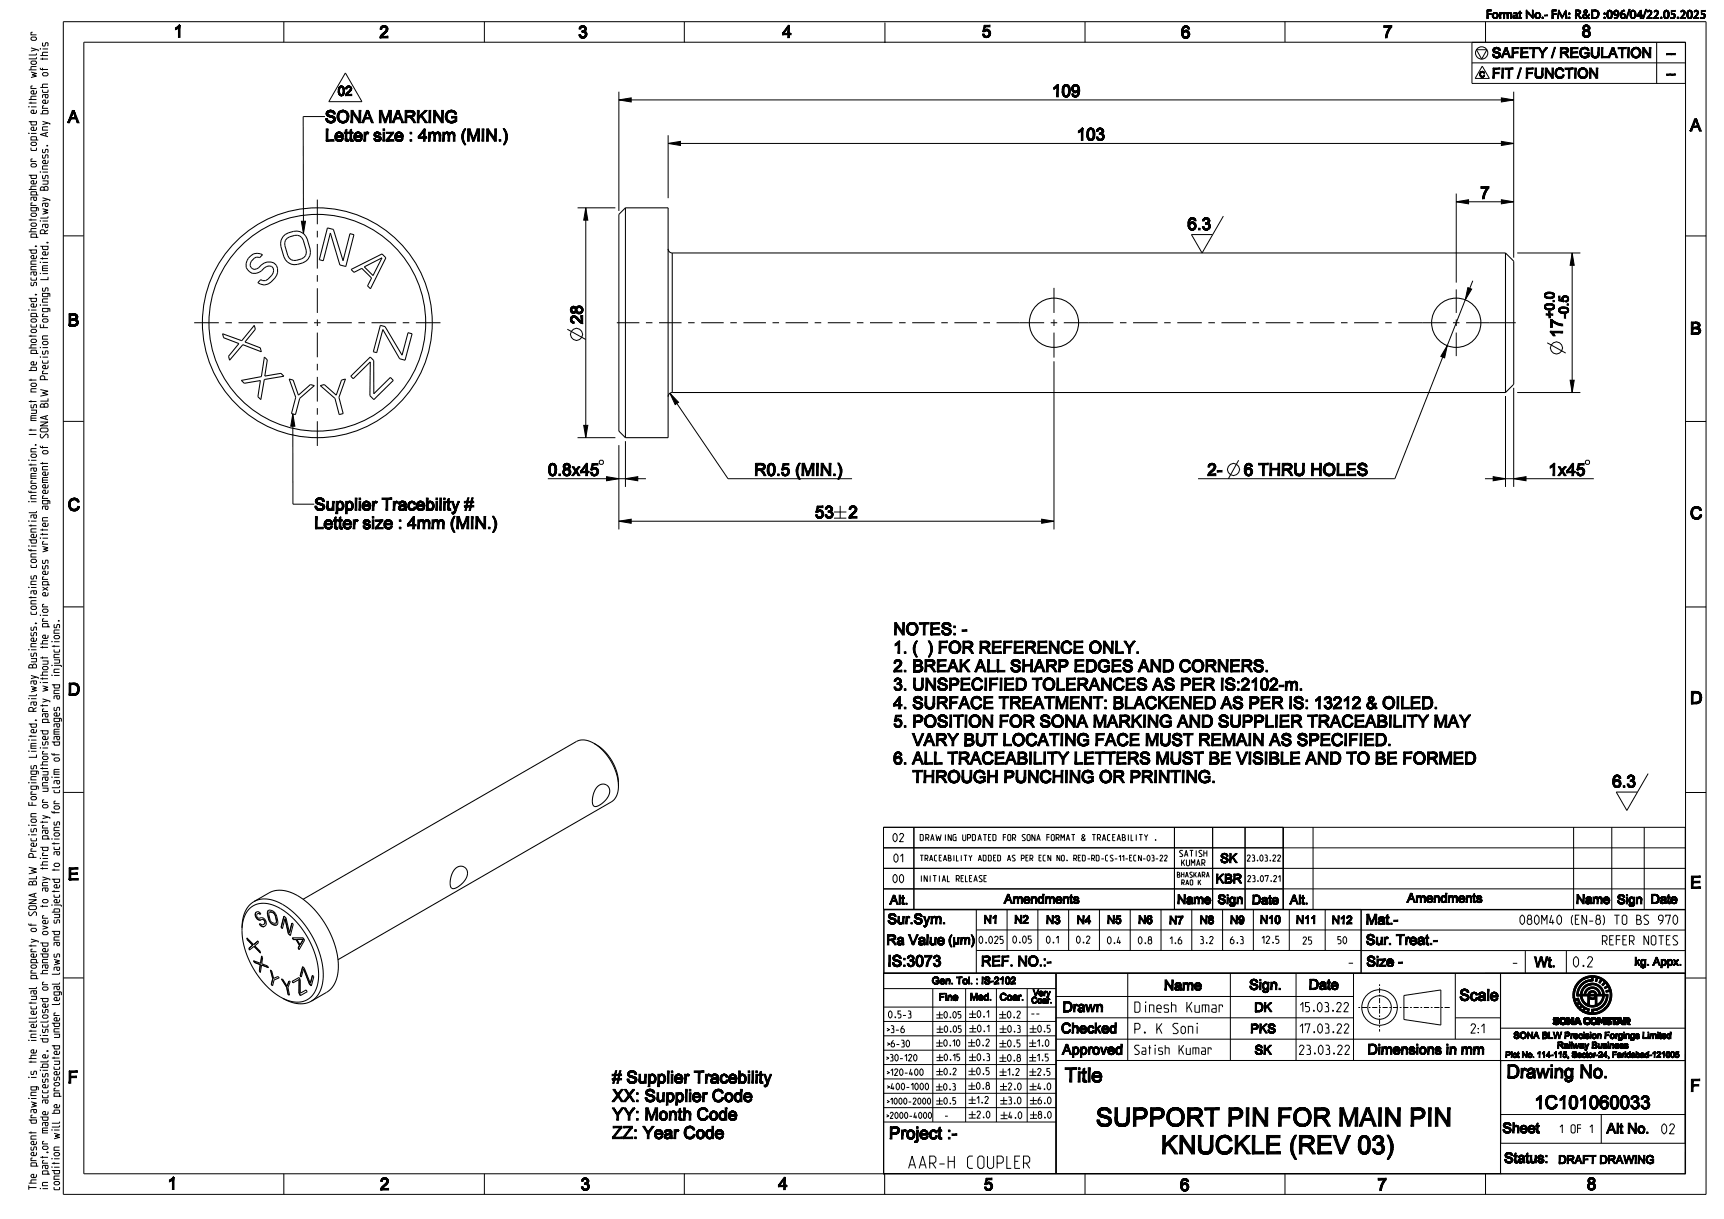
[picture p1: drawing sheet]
<svg xmlns="http://www.w3.org/2000/svg" width="420mm" height="297mm" viewBox="0 0 420 297" stroke-linecap="round" stroke-linejoin="round" font-family="sans-serif">
<defs><g id="words">
<g font-size="6.3">
<text x="264.3" y="274.4">SUPPORT PIN FOR MAIN PIN</text>
<text x="281.3" y="281.1">KNUCKLE (REV 03)</text>
</g>
<text font-size="4.9" x="256.6" y="263.6">Title</text>
<g font-size="4.5">
<text x="364.5" y="262.7">Drawing No.</text>
<text x="373.1" y="270.2">1C101060033</text>
</g>
<g font-size="4.2">
<text x="42.3" y="9.1">1</text>
<text x="92.4" y="9.2">2</text>
<text x="140.9" y="9.3">3</text>
<text x="190.6" y="9.2">4</text>
<text x="239.2" y="9.1">5</text>
<text x="287.7" y="9.3">6</text>
<text x="336.9" y="9.2">7</text>
<text x="385.3" y="9.1">8</text>
<text x="256.3" y="23.6">109</text>
<text x="16.5" y="29.9">A</text>
<text x="79.2" y="29.9">SONA MARKING</text>
<text x="79.2" y="34.4">Letter size : 4mm (MIN.)</text>
<text x="262.3" y="34.2">103</text>
<text x="411.7" y="32">A</text>
<text x="360.6" y="48.4">7</text>
<text x="289.3" y="56">6.3</text>
<text x="16.5" y="79.4">B</text>
<text x="142" y="79" transform="rotate(-90 142 79)">28</text>
<text x="380.7" y="82.3" transform="rotate(-90 380.7 82.3)">17</text>
<text x="411.7" y="81.5">B</text>
<text x="183.7" y="115.9">R0.5 (MIN.)</text>
<text x="294.1" y="115.9">2-</text>
<text x="303" y="115.9">6 THRU HOLES</text>
<text x="16.5" y="124.4">C</text>
<text x="76.5" y="124.3">Supplier Tracebility #</text>
<text x="76.5" y="128.8">Letter size : 4mm (MIN.)</text>
<text x="198.5" y="126.2">53</text>
<text x="206.7" y="126.2">2</text>
<text x="411.7" y="126.5">C</text>
<text x="217.6" y="154.7">NOTES: -</text>
<text x="217.6" y="159.2">1. (</text>
<text x="232.7" y="159.2">) FOR REFERENCE ONLY.</text>
<text x="217.6" y="163.7">2. BREAK ALL SHARP EDGES AND CORNERS.</text>
<text x="16.5" y="169.4">D</text>
<text x="217.6" y="168.2">3. UNSPECIFIED TOLERANCES AS PER IS:2102-m.</text>
<text x="217.6" y="172.7">4. SURFACE TREATMENT: BLACKENED AS PER IS: 13212 &amp; OILED.</text>
<text x="411.7" y="171.5">D</text>
<text x="217.6" y="177.2">5. POSITION FOR SONA MARKING AND SUPPLIER TRACEABILITY MAY</text>
<text x="227.7" y="181.7">VARY BUT LOCATING FACE MUST REMAIN AS SPECIFIED.</text>
<text x="217.6" y="186.2">6. ALL TRACEABILITY LETTERS MUST BE VISIBLE AND TO BE FORMED</text>
<text x="227.7" y="190.7">THROUGH PUNCHING OR PRINTING.</text>
<text x="392.8" y="191.8">6.3</text>
<text x="16.5" y="214.4">E</text>
<text x="411.7" y="216.5">E</text>
<text x="16.5" y="263.9">F</text>
<text x="149.1" y="263.9"># Supplier Tracebility</text>
<text x="149.1" y="268.4">XX: Supplier Code</text>
<text x="411.7" y="266">F</text>
<text x="149.1" y="272.9">YY: Month Code</text>
<text x="149.1" y="277.4">ZZ: Year Code</text>
<text x="216.6" y="277.5">Project :-</text>
<text x="40.8" y="289.8">1</text>
<text x="92.6" y="289.9">2</text>
<text x="141.5" y="290">3</text>
<text x="189.6" y="289.8">4</text>
<text x="239.7" y="290">5</text>
<text x="287.5" y="290.1">6</text>
<text x="335.6" y="290">7</text>
<text x="386.6" y="289.9">8</text>
</g>
<text font-size="3.9" x="221" y="284.7">AAR-H COUPLER</text>
<g font-size="3.8">
<text x="216.2" y="235.5">IS:3073</text>
<text x="354.6" y="243.8">Scale</text>
</g>
<g font-size="3.5">
<text x="368" y="14.1">SAFETY / REGULATION</text>
<text x="405" y="14.1">--</text>
<text x="368" y="19.1">FIT / FUNCTION</text>
<text x="405" y="19.1">--</text>
<text x="216.2" y="225.1">Sur.Sym.</text>
<text x="332.7" y="225.2">Mat.-</text>
<text x="215.9" y="230.2">Ra Value</text>
<text x="332.8" y="230.2">Sur. Treat.-</text>
<text x="239" y="235.4">REF. NO.:-</text>
<text x="332.9" y="235.5">Size -</text>
<text x="373.8" y="235.6">Wt.</text>
<text x="284" y="241.3">Name</text>
<text x="303.1" y="241.1">Sign.</text>
<text x="318.3" y="241.1">Date</text>
<text x="258.1" y="251.7">Checked</text>
<text x="258.6" y="246.5">Drawn</text>
<text x="257.9" y="256.9">Approved</text>
<text x="330.7" y="256.9">Dimensions in mm</text>
<text x="365.3" y="276">Sheet</text>
<text x="389.3" y="276.1">Alt No. 02</text>
<text x="364.5" y="283.3">Status:</text>
</g>
<g font-size="3.3">
<text x="82.3" y="23.3">02</text>
<text x="378.7" y="77.6" transform="rotate(-90 378.7 77.6)">+0.0</text>
<text x="382.1" y="77.6" transform="rotate(-90 382.1 77.6)">-0.5</text>
<text x="328.4" y="235.6">-</text>
<text x="368.4" y="235.6">-</text>
<text x="382.8" y="235.6">0.2</text>
<text x="276" y="251.8">P. K Soni</text>
<text x="276" y="246.6">Dinesh Kumar</text>
</g>
<g font-size="3.1">
<text x="296.5" y="215.2">KBR</text>
<text x="297.5" y="210.2">SK</text>
<text x="216.8" y="220.3">Alt.</text>
<text x="244.6" y="220.1">Amendments</text>
<text x="286.7" y="220.2">Name</text>
<text x="296.6" y="220.2">Sign</text>
<text x="305" y="220.3">Date</text>
<text x="314.2" y="220.3">Alt.</text>
<text x="342.8" y="219.9">Amendments</text>
<text x="383.9" y="220.2">Name</text>
<text x="393.9" y="220.2">Sign</text>
<text x="402.1" y="220.1">Date</text>
<text x="231" y="230.1">(µm)</text>
<text x="304.9" y="251.7">PKS</text>
<text x="305.9" y="246.5">DK</text>
<text x="305.9" y="256.9">SK</text>
</g>
<g font-size="2.9">
<text x="355.4" y="4.5">Format No.- FM: R&amp;D :096/04/22.05.2025</text>
<text x="369" y="225.2">080M40 (EN-8) TO BS 970</text>
<text x="390" y="230.2">REFER NOTES</text>
<text x="315.7" y="246.5">15.03.22</text>
<text x="315.7" y="251.7">17.03.22</text>
<text x="357.4" y="251.7">2:1</text>
<text x="276" y="256.9">Satish Kumar</text>
<text x="315.7" y="256.9">23.03.22</text>
</g>
<g font-size="2.8">
<text x="239.6" y="225">N1</text>
<text x="247.1" y="225">N2</text>
<text x="254.8" y="225.1">N3</text>
<text x="262.3" y="225.1">N4</text>
<text x="269.7" y="225">N5</text>
<text x="277.3" y="225.1">N6</text>
<text x="284.8" y="225.2">N7</text>
<text x="292.2" y="225.1">N8</text>
<text x="299.6" y="225.1">N9</text>
<text x="306.9" y="225">N10</text>
<text x="315.7" y="225.1">N11</text>
<text x="324.4" y="225.1">N12</text>
<text x="398.2" y="235.2">kg. Appx.</text>
<text x="379.6" y="283.5">DRAFT DRAWING</text>
</g>
<g font-size="2.6">
<text x="217.4" y="205.1">02</text>
<text x="217.4" y="210.1">01</text>
<text x="217.4" y="215.1">00</text>
<text x="379.6" y="276">1 OF 1</text>
</g>
<g font-size="2.4">
<text x="8.9" y="86.1" transform="rotate(-90 8.9 86.1)">photocopied, scanned, photographed or copied either wholly o</text>
<text x="11.7" y="92.5" transform="rotate(-90 11.7 92.5)">Precision Forgings Limited, Railway Business. Any breach of this</text>
<text x="8.9" y="184.5" transform="rotate(-90 8.9 184.5)">Limited, Railway Business, contains confidential information. It must not be</text>
<text x="11.7" y="192.8" transform="rotate(-90 11.7 192.8)">unauthorised party without the prior express written agreement of SONA BLW</text>
<text x="14.5" y="193.1" transform="rotate(-90 14.5 193.1)">claim of damages and injunctions.</text>
<text x="223.4" y="239.8">Gen. Tol. : IS-2102</text>
<text x="228.2" y="243.8">Fine</text>
<text x="236" y="243.7">Med.</text>
<text x="242.9" y="243.7">Coar.</text>
<text x="8.9" y="290.2" transform="rotate(-90 8.9 290.2)">The present drawing is the intellectual property of SONA BLW Precision Forgings</text>
<text x="11.7" y="290.2" transform="rotate(-90 11.7 290.2)">in part,or made accessible, disclosed or handed over to any third party or</text>
<text x="14.5" y="290.2" transform="rotate(-90 14.5 290.2)">condition will be prosecuted under legal laws and subjected to actions for</text>
</g>
<g font-size="2.3">
<text x="238.1" y="229.9">0.025</text>
<text x="246.4" y="229.8">0.05</text>
<text x="254.6" y="229.8">0.1</text>
<text x="262.1" y="229.8">0.2</text>
<text x="269.6" y="230">0.4</text>
<text x="277.2" y="230">0.8</text>
<text x="284.7" y="230">1.6</text>
<text x="292.2" y="229.9">3.2</text>
<text x="299.5" y="229.9">6.3</text>
<text x="307" y="229.9">12.5</text>
<text x="317.4" y="230">25</text>
<text x="325.9" y="229.9">50</text>
</g>
<g font-size="2.2">
<text x="215.7" y="251.6">&gt;3-6</text>
<text x="216.1" y="248">0.5-3</text>
<text x="250.9" y="247.7">--</text>
<text x="364.6" y="253.1">SONA BLW Precision Forgings Limited</text>
<text x="377.4" y="255.5">Railway Business</text>
</g>
<g font-size="2.1">
<text x="250.7" y="244.4">Coar.</text>
<text x="251.3" y="242.6">Very</text>
<text x="215.7" y="255.1">&gt;6-30</text>
<text x="215.4" y="258.5">&gt;30-120</text>
<text x="215.6" y="262">&gt;120-400</text>
<text x="215.6" y="265.5">&gt;400-1000</text>
<text x="230" y="272.5">-</text>
</g>
<g font-size="2">
<text x="223.9" y="204.8">DRAWING UPDATED FOR SONA FORMAT &amp; TRACEABILITY .</text>
<text x="287.3" y="208.7">SATISH</text>
<text x="303.3" y="209.8">23.03.22</text>
<text x="223.9" y="214.8">INITIAL RELEASE</text>
<text x="287.8" y="210.9">KUMAR</text>
<text x="303.3" y="214.8">23.07.21</text>
<text x="360.8" y="257.7">Plot No. 114-115, Sector-24, Faridabad-121005</text>
<text x="215.6" y="269">&gt;1000-2000</text>
<text x="215.7" y="272.5">&gt;2000-4000</text>
</g>
<text font-size="1.9" x="360.4" y="18.8">C</text>
<text font-size="1.8" x="223.9" y="209.8">TRACEABILITY ADDED AS PER ECN NO. RED-RD-CS-11-ECN-03-22</text>
<g font-size="1.6">
<text x="286.9" y="213.8">BHASKARA</text>
<text x="287.8" y="215.6">RAO K</text>
</g>
</g></defs>
<g fill="#000">
<path d="M363.6 13.2l.3 .1zM363.6 13.4h.4zM363.7 13.5l.3 .1zM363.7 13.6h.4zM363.7 12.1h.4zM363.7 12.2l.3 .1zM363.7 12.3h.4zM363.7 12.1l.4-.1zM363.7 12.4h.4zM363.7 16.6h1.7l-1.3 .3zM364.1 17.9v1.2h-.4zM363.7 12.5h.5z"/>
<path d="M363.7 13.7h.5zM363.8 12l.4-.1zM363.8 12.5h.6zM363.8 11.9h.5zM363.8 13.8h.7zM363.8 12.6h.8zM363.9 11.8h1.4zM363.9 12.7h1zM363.9 13.9l1.5-.1zM363.9 11.7h1.3zM363.6 13.2l.3 .1-.3 .1zM364 12.7h1.1z"/>
<path d="M363.7 13.5h.3zM363.6 13.4h.4l-.3 .1zM364 14l1.3-.1zM364 11.7h1.2zM363.7 12.2l.3-.1zM363.7 12.1h.3zM364.1 12.8h1.1zM364.1 16.9l1.3-.3v.3zM364.1 17.9l1.1-.3v.3zM364.1 17.6h1.1l-1.1 .3zM364.1 17.6l-.4 1.5zM363.7 12.5l.4-.1z"/>
<path d="M363.7 13.7h.4zM364.1 14h1.1zM364.1 11.6h1zM363.8 12h.3zM363.8 12.5h.4zM363.8 13.8l.5-.1zM364.2 11.6h.7zM363.8 11.9h.4zM363.8 12.5h.5zM363.8 13.8h.6zM364.3 11.6h.5zM363.8 12.6h.6z"/>
<path d="M364.2 14.1l.9-.1zM364.2 12.9l1-.1zM364.4 12.9h.9zM363.8 12.6h.7zM364.4 11.6h.3zM363.8 11.9h.6zM364.5 14.1h.4zM364.5 12.9h.9zM363.9 13.9l.8-.1zM363.8 11.9l.8-.1zM363.9 11.8h.7zM363.9 12.7l.9-.1z"/>
<path d="M364.3 11.6h.4zM364.6 11.8h.7zM363.9 13.9l.9-.1zM364.5 14.1h.3zM364.7 13l.7-.1zM364.8 13h.7zM364.8 13.8h.6zM364.2 11.6h.6zM364.7 11.9l.6-.1zM364.8 11.9h.6zM364.4 14.1l.7-.1zM364.9 14.1l.2-.1z"/>
<path d="M364.4 14.1h.5zM364.1 11.6h.8zM364.9 13h.6zM365 13.8l.5-.1zM364.9 11.9h.5zM365 12h.4zM365 13.7h.5zM365 13.1l.5-.1zM364 11.7l1.1-.1zM365.1 12l.4 .1zM365.1 13.1h.4zM365.1 12.1l.4 .1z"/>
<path d="M365.1 13.1l.4 .1zM365.1 13.6h.4zM364.1 14h1zM365.2 12.2l.3 .1zM365.2 13.2l.4 .1zM365.2 13.3l.4 .1zM365.2 13.5h.4zM364 14h1.2zM365.2 13.4h.4zM363.9 13.9h1.4zM364.9 13.8h.5zM365.1 13.7h.4z"/>
<path d="M365.2 13.5l.3 .1h-.3zM365.2 13.4l.4 .1zM366.4 13.3l-.3 .8h-.3zM366.5 13h.8l-.9 .3zM366.5 13l-.7 1.1zM366.7 11.6h.4l-.2 .2zM366.7 12.3l-.9 1.8zM366.8 12.1l-1 2zM366.9 11.8l-1.1 2.3zM366.7 11.6l.2 .2-1.1 2.3zM367.1 11.6l-.2 .3zM367.1 11.6l-.1 .5z"/>
<path d="M367.1 11.6l-.1 .6zM367.1 11.6v.8zM367.1 11.6l.2 1.4-.2-.6zM366.4 13.3l.9-.3 .1 .3zM367.1 11.6l.3 1.7zM366.6 16.9l2-.3zM367.1 11.6l.6 2.5zM367.1 11.6l1 2.5h-.4zM366.6 16.6h2l-2 .3zM109 27.1l1.9 .1zM109.2 27.1h1.6zM109.2 29.8l1.8-.1z"/>
<path d="M109.4 29.9l1.3-.1zM110 27.2h.9zM110.1 29.6l1.2-.1zM110.1 27.2h.8zM110.3 29.6l1-.1zM110.2 27.2h.7zM110.3 27.3h.7zM109.6 29.9l1.1-.1zM110.3 29.9l.4-.1zM110.4 29.5h.9zM110.4 27.3h.6zM110.5 27.3l.6 .1z"/>
<path d="M109.2 27.1l1.5-.1zM110.6 29.5l.2-.2zM110.6 29.5l.3-.2zM110.6 27.4h.5zM110.6 27.4l.5 .1zM110.7 27.5h.4zM110.7 27.6l.4-.1 .1 .1zM109 27.1h1.8zM110.8 27.7l.4-.1zM110.8 27.7l.4-.1v.2zM109.4 29.9l1.4-.1zM109.2 29.8h1.6z"/>
<path d="M110 28.7l1.3-.3-.4 .3zM110.9 28.7l.4-.3-.4 .9zM111.3 28.4v1.1l-.4-.2zM109.1 29.7h1.9zM110.7 27.6h.5zM110.8 27.7l.4 .1zM110 28.4h1.3l-1.3 .3zM110.6 29.5l.3-.2 .4 .2zM110.5 29.5h.8zM150.8 24.3l3-.5v1zM162.8 34.9l3-.5v1zM365.8 23.8l3 .5-3 .5z"/>
<path d="M365.8 34.4l3 .5-3 .5zM73.4 53.9h1l-.5 3zM142.7 50.6l.5 3h-1zM354.8 49.2l3-.5v1zM365.8 48.7l3 .5-3 .5zM357.6 70.1l.9 .3-1.5 2.7zM383 61.6l.5 3h-1zM163.2 95.8l2.1 2.2-.8 .6zM352.6 84.2l-.7 3-.9-.4zM382.5 92.6h1l-.5 3zM71.3 100.8l.5 3h-1zM133.7 114.2l.3-.1v.1z"/>
<path d="M133.7 114.4l.3-.2v.2zM133.7 114.6h.3v.2zM133.7 114.8h.3l.1 .1zM133.7 113.9l.4-.1zM133.7 115l.4-.1v.1zM133.7 113.7h.4zM133.7 115.2h.4zM133.8 113.6l.4-.1zM133.8 115.3h.4zM133.8 113.4l.5-.1zM133.8 115.4l.5 .1zM133.9 113.3h.5z"/>
<path d="M133.9 115.5l.5 .1zM133.7 114.2h.3l-.3 .2zM133.7 114.6l.3-.2v.2zM133.7 114.4h.3l-.3 .2zM133.7 114.6l.3 .2h-.3zM133.7 114.2l.4-.3zM133.7 113.9h.4l-.4 .3zM133.7 114.8l.4 .1-.4 .1zM133.7 115h.4l-.4 .2zM134.1 113.1h1.1zM133.7 113.7l.4 .1-.4 .1zM134 115.7h1.3z"/>
<path d="M134.1 115.8l1.2-.1zM133.8 115.3l.3-.1zM133.7 115.2h.4l-.3 .1zM133.7 113.7l.4-.1zM133.8 113.6h.3l-.4 .1zM133.8 115.4h.4zM133.8 115.3h.4l-.4 .1zM134.2 115.8h1zM134.2 113h.8zM133.8 113.6l.4-.2zM133.8 113.4h.4l-.4 .2zM133.9 113.3h.4l-.5 .1z"/>
<path d="M134.3 112.9h.5zM134.2 115.9l.8-.1zM134.3 115.9l.7-.1zM134 115.6h.5zM134.5 112.9h.2zM133.9 113.3l.6-.1zM134 115.6h.6zM134.4 115.9h.5zM134.5 115.9h.4zM134 113.2l1.2-.1zM134.6 113.2h.7zM133.9 113.3l.7-.1z"/>
<path d="M134 113.2h.6l-.7 .1zM134 115.6h.7zM134.3 112.9h.4zM134.7 115.6h.7zM134.7 115.6h.7l-.1 .1zM134.5 115.9h.3zM134.2 113l.6-.1zM134.7 113.2h.6zM134.8 113.3h.5zM134.3 115.9h.6zM135 113.4h.4zM135 115.5l.4-.1v.2z"/>
<path d="M134.1 113.1l1-.1zM134.1 113.1l.9-.1zM135 113.4l.4 .1zM135.1 115.3h.4zM135 115.4l.5-.1-.1 .1zM134.2 115.8h.8zM135.1 113.5h.3zM135.1 113.6l.3-.1 .1 .1zM135.2 115.2l.3-.1zM135.1 115.2l.4-.1v.2zM135.2 113.7h.3zM134.1 115.8h1.1z"/>
<path d="M135.2 113.8l.3-.1 .1 .2zM135.2 113.9h.4v.1zM135.2 114.9h.4l-.4 .1zM135.2 115l.4-.1-.1 .2zM135.2 114.1l.4-.1v.2zM135.2 114.6l.4-.2v.3zM135.2 114.8l.4-.1v.2zM135.2 114.2h.4l-.4 .2zM135.2 114.4l.4-.2v.2zM134 115.6l1.3 .1zM134.8 115.6h.6zM135 115.5l.4-.1z"/>
<path d="M135.1 113.6h.4zM135.1 115.2l.4 .1zM135.2 115l.3 .1zM135.2 113.8l.4 .1zM135.2 114.8l.4 .1h-.4zM135.2 113.9l.4 .1-.4 .1zM135.2 114.1l.4 .1h-.4zM135.2 114.6l.4 .1-.4 .1zM135.2 114.4h.4l-.4 .2zM136.2 115.9l.4-.4v.4zM136.2 115.5h.4l-.4 .4zM137.1 114.9l.4-.1z"/>
<path d="M137.1 115l.4-.1zM137.1 115.2h.4l.1 .1zM137.2 114.8l.4-.1zM137.2 114.6h.5zM137.2 115.4h.4zM137.2 113.5h.4zM137.2 113.7l.4 .1zM137.2 113.8h.4zM137.3 113.9h.4zM137.3 114.5h.5zM137.3 115.5l.5 .1zM137.3 113.4l.4-.1z"/>
<path d="M137.3 114h.4zM137.3 114h.5zM137.4 113.2h.6zM137.4 114.4h.7zM137.4 114.1h.6zM137.4 114.4h1.3zM137.5 113.1h1.2zM137.5 114.2l1.3-.1zM137.1 114.9h.4l-.4 .1zM137.1 115.2l.4-.2v.2zM137.1 115h.4l-.4 .2zM137.2 114.8h.3l-.4 .1z"/>
<path d="M137.5 115.8l1.3-.1zM137.6 114.3h1zM137.1 115.2l.5 .1-.4 .1zM137.6 114.2h1.1zM137.6 113h1zM137.2 114.6l.4 .1zM137.3 115.5h.3zM137.2 115.4h.4l-.3 .1zM137.2 113.7l.4-.1zM137.2 113.5l.4 .1-.4 .1zM137.3 115.5h.4zM137.2 113.5l.5-.1z"/>
<path d="M137.3 113.4h.4l-.5 .1zM137.7 114.3l.9-.1zM137.7 115.9l.9-.1zM137.7 113h.7zM137.2 114.6l.6-.1zM137.3 114.5h.5l-.6 .1zM137.4 115.7l.5-.1zM137.3 115.5l.5 .1-.4 .1zM137.4 114.1h.5zM137.3 113.4l.5-.1zM137.3 113.4l.6-.2zM137.4 113.2h.5l-.6 .2z"/>
<path d="M137.9 115.9h.6zM137.9 112.9h.4zM137.4 115.7l.7-.1zM137.3 114.5l.7-.1zM137.4 114.4h.6l-.7 .1zM137.5 114.2l.6-.1zM137.4 113.2h.7zM137.5 114.2l.7-.1zM137.4 115.7l.8-.1zM138.1 113.2l.6-.1zM138.2 114.1l.6-.1zM138.1 114.4h.6z"/>
<path d="M138.2 115.6l.7-.1zM138.2 115.6l.7-.1-.1 .2zM137.7 113l.6-.1zM138.2 113.2l.5-.1zM138.3 113.2h.5zM138.3 114.1l.5-.1zM137.9 115.9h.4zM138.2 114.4h.5zM138.3 114.5h.5zM138.4 114.5l.5 .1zM138.4 115.5l.6-.1zM137.6 113h.8z"/>
<path d="M138.4 113.3l.4-.1zM138.4 113.4l.4-.2 .1 .2zM138.4 114h.5zM138.5 113.9h.4zM137.7 115.9h.8zM137.6 114.3h.9zM138.5 114.6l.5 .1zM138.5 113.4h.4zM138.5 113.5l.4-.1v.1zM138.5 113.8h.4zM138.6 113.8l.4-.1zM137.5 113.1l1.1-.1z"/>
<path d="M138.6 113.6l.3-.1zM138.6 113.7l.3-.2 .1 .2zM138.6 114.7l.4 .1zM138.6 115.3l.4-.1-.4 .2zM138.6 115.4l.4-.2v.2zM137.6 114.2h1zM137.4 114.4l1.2-.1zM137.5 115.8h1.1zM138.6 114.8h.4zM138.7 114.9l.3-.1v.1zM138.7 115.2l.4-.2-.1 .2zM137.5 114.2h1.2z"/>
<path d="M138.7 115l.3-.1 .1 .1zM137.4 113.2l1.3-.1zM137.5 113.1h1.2l-1.3 .1zM137.4 115.7h1.4zM138.4 114h.4zM138.4 113.4h.5zM138.5 113.9l.4 .1zM138.5 113.8l.4 .1zM138.3 115.6l.6-.1zM138.5 113.5h.4zM138.6 113.8h.3zM138.6 113.7h.4z"/>
<path d="M138.6 115.4h.4zM138.7 114.9h.3l-.3 .1zM138.7 115.2h.3zM138.7 115h.4zM139.3 115.9l1-.8-.5 .8zM139.8 113.7l.4 .5-.1 .6zM139.4 113.7h.4l.3 1.1zM140.3 114.5l1-.8-1.2 1.1zM140.1 114.8l1.2-1.1-.8 1.1zM140.2 114.2l-.1 .6zM140.2 114.4l-.1 .4zM140.4 114.4l.9-.7-1 .8z"/>
<path d="M140.5 114.2l.8-.5-.9 .7zM140.5 114.8l-.1 .4-.1-.1zM139.3 115.9l1.2-1.1zM140.1 114.8h.4l-1.2 1.1zM140.5 114.8l.4 1.1-.5-.7zM140.5 114.8l.8 1.1h-.4zM140.8 113.7h.5l-.8 .5zM141.4 114.8l1.3-1.3-.9 1.3zM141.4 115.2l.4-.4h.9zM141.4 114.8h.4l-.4 .4zM142.2 103.6h1l-.5 3zM143.1 112.9l-.4 1.9v-1.3z"/>
<path d="M143.1 112.9v1.9h-.4zM141.4 115.2l1.7-.4zM143.1 115.2v.7h-.4zM143.1 112.9l-.4 .6-1.3 1.3zM142.8 112.9h.3l-1.7 1.9zM142.7 115.2l.8-.4-.4 .4zM143.1 115.2l.4-.4v.4zM142.7 115.2h.4l-.4 .7zM143.9 115.1h.4v.1zM143.9 115.3h.4zM143.9 114.5l.5-.1zM144 115.4l.4 .1z"/>
<path d="M144 115.6h.6zM144.2 115.7h1.3zM144.2 112.9h1.5l-1.2 .4zM143.9 115.1l.4 .1-.4 .1zM144.3 115.8h1zM144 115.4h.4zM143.9 115.3h.4l-.3 .1zM144.4 114.1l1-.1 .2 .2zM144.4 114.1l1.2 .1zM144.4 114.1l.4 .1zM143.9 114.5l.5-.4 .2 .2zM144 115.6h.5z"/>
<path d="M144 115.4l.4 .1-.4 .1zM144.5 114h.9zM144.5 113.3l1.2-.4v.4zM143.9 114.5l.6-.2zM144.5 113.3l-.1 .8-.5 .4zM144.2 112.9l.3 .4-.6 1.2zM143.9 114.5l.7-.2zM144.2 115.7l.5-.1zM144 115.6h.6l-.4 .1zM144.6 114h.7zM144.6 115.9h.4zM144.6 114.3l.2-.1z"/>
<path d="M144.2 115.7l.6-.1zM144.8 113.9h.3zM144.2 115.7l.8-.1zM144.6 115.9h.3zM144.8 114.2h.8zM145 115.6h.6zM144.4 115.9l.8-.1zM145 115.9l.2-.1zM144.4 115.9h.6zM145.1 115.6l.6-.2zM145.1 115.6l.6-.2-.1 .2zM144.6 114l.5-.1z"/>
<path d="M145 114.3l.6-.1zM145.1 114.3l.5-.1 .1 .1zM145.2 115.5l.5-.1zM144.3 115.8h.9zM144.5 114h.8zM145.2 114.4l.5-.1zM145.3 114.4l.4-.1 .1 .2zM145.3 115.3l.5-.1-.1 .2zM144.4 114.1l1-.1zM145.3 114.5h.5zM145.4 114.6l.4-.1v.2zM145.4 115.2l.4-.1v.1z"/>
<path d="M145.4 114.8l.4-.1v.2zM145.4 114.9h.4l-.4 .2zM145.4 115.1l.4-.2v.2zM144.3 115.8l1.1-.1zM144.2 115.7h1.2zM145.1 114.3h.6zM145.3 115.3l.4 .1h-.4zM145.3 114.4l.5 .1zM145.4 115.2h.4l-.5 .1zM145.4 114.6l.4 .1-.4 .1zM145.4 115.1h.4l-.4 .1zM145.4 114.8l.4 .1h-.4z"/>
<path d="M147.8 116.1l3 .5-3 .5zM152.4 116.6l3-.5v1zM363.8 116.1l3 .5-3 .5zM368.8 116.6l3-.5v1zM377.6 113.6h.8zM377.9 113.5l.9-.6zM377.6 114l.4-.2zM378 113.4l.8-.5zM378.2 113.3l.6-.4zM377.6 114l.6-.3zM377.6 113.6l.6 .1-.6 .3zM378.4 113.1l.4-.2-.5 .3z"/>
<path d="M377.8 113.6h.6zM378.4 113l.4-.1zM377.9 113.5l.9-.6-.4 .7zM378.5 112.9h.3l-.4 .1zM379.6 115.9l1-.8-.6 .8zM380 113.7l.4 .5-.1 .6zM379.6 113.7h.4l.3 1.1zM380.6 114.5l.9-.8-1.2 1.1zM380.3 114.8l1.2-1.1-.7 1.1zM380.4 114.2l-.1 .6zM380.5 114.4l-.2 .4zM380.6 114.4l.9-.7-.9 .8z"/>
<path d="M380.7 114.2l.8-.5-.9 .7zM380.8 114.8l-.1 .4-.1-.1zM379.6 115.9l1.2-1.1zM380.3 114.8h.5l-1.2 1.1zM380.8 114.8l.3 1.1-.4-.7zM380.8 114.8l.8 1.1h-.5zM381.1 113.7h.4l-.8 .5zM381.7 114.8l1.3-1.3-1 1.3zM381.7 115.2l.3-.4h1zM381.7 114.8h.3l-.3 .4zM383.4 112.9l-.4 1.9v-1.3zM383.4 112.9v1.9h-.4z"/>
<path d="M381.7 115.2l1.7-.4zM383.4 115.2v.7h-.4zM383.4 112.9l-.4 .6-1.3 1.3zM383.1 112.9h.3l-1.7 1.9zM383 115.2l.8-.4-.4 .4zM383.4 115.2l.4-.4v.4zM383 115.2h.4l-.4 .7zM384.1 115.1h.4v.1zM384.2 115.3h.4zM384.2 114.5l.4-.1zM384.2 115.4l.5 .1zM384.3 115.6h.5z"/>
<path d="M384.4 115.7h1.4zM384.5 112.9h1.4l-1.1 .4zM384.1 115.1l.4 .1-.3 .1zM384.6 115.8h1zM384.2 115.4h.4zM384.2 115.3h.4l-.4 .1zM384.6 114.1l1-.1 .2 .2zM384.6 114.1l1.2 .1zM384.6 114.1l.5 .1zM384.2 114.5l.4-.4 .3 .2zM384.2 115.4l.5 .1-.4 .1zM384.7 114h.9z"/>
<path d="M384.8 113.3l1.1-.4v.4zM384.2 114.5l.6-.2zM384.8 113.3l-.2 .8-.4 .4zM384.5 112.9l.3 .4-.6 1.2zM384.4 115.7l.6-.1zM384.3 115.6h.5l-.4 .1zM384.9 114h.6zM384.9 115.9h.4zM384.9 114.3l.2-.1zM384.2 114.5l.7-.2zM384.4 115.7l.7-.1zM385 113.9h.3z"/>
<path d="M384.4 115.7l.8-.1zM384.9 115.9h.3zM385.1 114.2h.7zM385.2 115.6h.6zM384.7 115.9l.8-.1zM385.3 115.9l.2-.1zM384.7 115.9h.6zM385.3 115.6l.6-.2zM385.3 115.6l.6-.2-.1 .2zM384.9 114l.4-.1zM385.2 114.3l.6-.1zM385.3 114.3l.5-.1 .1 .1z"/>
<path d="M385.4 115.5l.5-.1zM384.6 115.8h.9zM384.7 114h.8zM385.4 114.4l.5-.1zM385.5 114.4l.4-.1 .1 .2zM385.6 115.3l.4-.1-.1 .2zM384.6 114.1l1-.1zM385.6 114.5h.4zM385.6 114.6l.4-.1v.2zM385.6 115.2l.4-.1v.1zM385.7 114.8l.3-.1 .1 .2zM385.7 114.9h.4l-.4 .2z"/>
<path d="M385.7 115.1l.4-.2-.1 .2zM384.6 115.8l1.1-.1zM384.4 115.7h1.3zM385.3 114.3h.6zM385.6 115.3l.3 .1h-.4zM385.5 114.4l.5 .1zM385.6 115.2h.4l-.4 .1zM385.6 114.6l.4 .1-.3 .1zM385.7 115.1h.3l-.4 .1zM385.7 114.8l.4 .1h-.4zM150.8 127l3-.5v1zM253.8 126.5l3 .5-3 .5z"/>
<path d="M229.2 157.8v1.4h-.4zM229.2 156.6l1.6-.4v.4zM229.2 157.8l1.4-.3v.3zM229.2 157.5h1.4l-1.4 .3zM229.2 157.5l-.4 1.7zM231.2 157.6l.4-.2v.2zM231.2 157.8l.4-.2v.2zM231.2 157.9l.4 .1zM231.2 157.4l.4-.1v.1zM231.2 158.1l.5 .1zM231.3 157.2h.4l-.1 .1zM231.3 157.1h.4z"/>
<path d="M231.3 158.3h.4zM231.4 157l.4-.1zM231.4 158.5h.4zM231.4 156.8h.5zM231.5 158.7h.5zM231.5 156.7l.7-.1zM231.6 156.6l.8-.1zM231.6 158.8h.6zM231.2 157.4h.4l-.4 .2zM231.2 157.6h.4l-.4 .2zM231.2 157.9l.4-.1v.1zM231.2 157.8h.4l-.4 .1z"/>
<path d="M231.2 158.1h.4zM231.2 157.9l.4 .1-.4 .1zM231.3 157.2l.3 .1-.4 .1zM231.3 157.1l.4 .1h-.4zM231.2 158.1l.5 .1-.4 .1zM231.4 158.5l.4-.1zM231.3 158.3h.4l-.3 .2zM231.3 157.1l.5-.1zM231.4 157h.4l-.5 .1zM231.8 156.4l1.7 .1zM231.4 156.8l.4 .1-.4 .1zM231.5 158.7l.4-.1z"/>
<path d="M231.4 158.5h.4l-.3 .2zM231.6 158.8l.5-.1zM231.5 158.7h.5l-.4 .1zM231.4 156.8l.7-.1zM231.5 156.7h.6l-.7 .1zM231.6 158.8h.5zM231.7 158.9h.6zM231.6 158.8h.6l-.5 .1zM231.6 156.6h.6l-.7 .1zM231.7 158.9h.7zM231.7 158.9h.8zM231.7 158.9h.9z"/>
<path d="M231.7 158.9h1zM231.6 156.6l1-.1zM231.7 156.5h1.8zM231.7 158.9h1.1zM231.8 156.4h1.6zM231.7 158.9l1.8 .1zM222.7 178.7l.8 2.2-.1 .8zM222.2 178.7h.5l.7 3zM224.6 178.7h.4l-1.2 2.2zM226.1 178.7h.5l-.2 .3zM226.2 179.6l-.3 .8-.9 1.3zM226.3 179.3l-1.3 2.4z"/>
<path d="M226.4 179l-1.4 2.7zM226.1 178.7l.3 .3-1.4 2.7zM223.5 180.9l-.1 .8zM223.6 181.1l-.2 .6zM225 178.7l-1.4 2.7zM225 178.7l-1.2 3-.2-.3zM225 178.7l-1.3 2.4zM223.3 188.1l1.4-.4zM223.7 188.1l1-.4v.4zM223.6 181.4l.2 .3h-.4zM225.8 180.8l-.4 .9h-.4zM225.5 189.3v1.4h-.4z"/>
<path d="M225.5 188.9h1.6l-1.6 .4zM225.5 188.9l-.4 1.8zM225.9 180.4h1l-1.1 .4zM225.9 180.4l-.9 1.3zM225.8 180.8l1.1-.4 .1 .4zM225.5 189.3l1.6-.4v.4zM384.5 239.2l1-.4-1.8 1.5zM384.5 239.2l.6-.5 1.3-.3zM385.3 239.7l.6-.5 1.1-.1-2 .9zM385.1 238.7l.6-.4 2.1-.2zM385.7 238.3a4.7 4.7 0 0 1 5.8 1l-1.2 .6 .6-.6-.6-.5-.5 .8-.3-.2 .5-.8-.6-.2-.2-.1-.2 .9-.3-.1 .2-.9-.8-.1v.9l-.3-.4v-.5zM386.2 239l.4-.1a1.26 1.26 0 0 1 1.5 .1z"/>
<path d="M386.3 240a2.91 2.91 0 0 1 4.5 2.3l-6.7 .3v-.4l6.4 .1a2.55 2.55 0 0 0-2.7-2.4zM385.9 239.2l.3-.2h1.5zM386 240.3l.3-.3 1.5-.1zM390.3 239.9l1.2-.6a4.7 4.7 0 0 1 .3 5.8l-1 .6a4.4 4.4 0 0 0 1.4-4.2h-.9l.8-.3-.3-.8-.8 .5-.2-.3 .8-.5-.5-.6-.6 .6zM383.6 242.5l.1 .9-.3 .4-.2-.7zM383.8 241.1l-.2 1.4-.4 .6 .1-1.4zM383.4 243.8l.9-.2-.5 .2-.2 .6zM383.8 243.9l.3 .6-.5-.1zM383.7 240.3l.8-.5-.7 1.3-.5 .6zM383.4 243.8l1.2-.3 .6 1.1 .6 .6-.4 .1-.4 .4-.1 .4-.5-.5 .7-.6-.3-.5-.8 .6-.4-.7 .5 .1 .5-.3-.3-.6zM384 245.1l.3-.3 .2 .3-.1 .5zM383.7 243.4l.8-.2 .1 .3-1.2 .3z"/>
<path d="M384.5 245.1l.2 .3-.3 .2zM385.4 245.3l.4-.1 .8 .5-1.1 .8-.6-.4h.7l.3-.4zM385.4 242.6l.1 .5-.3 .3-.1-.4zM385 240l.7-.2a3.5 3.5 0 0 0-1.2 2.5l-.4-.1 .2-.8zM385 245.7l.6 .4h-.7zM385.5 243.1l.1 .4-.3 .2-.1-.3zM385.3 243.7l.3-.2 .4 .6-.3 .3zM386 244.1l.3 .3-.3 .2-.3-.2zM385.7 240.5l.8-.2-.9 1-.2 1h-.4l.2-.8zM385.5 246.5l.4-.2 .6 .3zM386 244.6l.3-.2 .3 .2-.3 .3zM386.2 241.5l.5-.2-.4 1h-.4z"/>
<path d="M386 240.3l1.1-.3-1.4 .5zM386.3 244.9l.3-.3 .6 .3-.6 .2zM386.2 245.8l.4-.1 .6 .1-.2 .9-.8 .1-.7-.3 1.1 .1 .2-.5zM386.4 241.1l.8-.1-1 .5zM387.2 243.2l1-.1 .8-.5v2.2l-.3 .1v-1.7l-.7 .3zM386.9 242.1l.4-.1-.1 .3h-.3zM386.9 242l.6-.1-.6 .2zM386.4 241.1l.2-.2 1.2-.1zM387 241.9l.6-.1-.7 .2zM386.6 240.9a1.99 1.99 0 0 1 3.3 1.4h-.3a1.64 1.64 0 0 0-1.8-1.5zM387.1 241.8l.8-.1-.9 .2zM387.8 245.9l1.5 .1-1.2 .3-.3 .5z"/>
<path d="M386.2 246.8h1.6zM387.2 241.7a1.08 1.08 0 0 1 1.8 .6h-.4l-.4-.5h-1.1zM387.2 242.6l.3 .4 .5 .2h-.8v1.7l-.4-.1zM386.6 245.1l.6-.2 2 .2-1.1 .2zM386.2 246.8h1.6l.3-.5v.5l1.5 .1a4.7 4.7 0 0 1-3.4-.1zM388.1 246.3l1.2-.3zM388.2 245l1.6-.4-.6 .5zM388.1 245.9a3.5 3.5 0 0 0 2.5-1.3l.5-.1-.8 .9a2.2 2.2 0 0 1-2.2 .5zM391.3 241.5h.9l-.9 .3zM384.1 242.6l7.6-.3-.1 1.2a1.27 1.27 0 0 1-1 1.1l.6-.9 .2-1.1h-.6l-.3 1.1a1.29 1.29 0 0 1-1.3 .9l.8-.7 .5-1.3h-1.5l-.7 .5 .3-.5h-1.4l-.4 2.2v-2.2h-1.4l-.3 .4-.1-.4zM388.5 246.8l1.3-.4 2-1.3a4.7 4.7 0 0 1-2.2 1.8zM401.4 281.7h1.2z"/>
<path d="M401.4 283.3h1.4zM401.5 281.6h1.1zM401.5 283.4h1.2zM401.6 281.6h.8zM401.7 281.5h.6zM401.6 283.5h.9zM402 281.7h.6zM402.1 283.3l.8-.1zM402.1 281.7h.5zM402.2 283.3l.7-.1zM402.2 281.7h.4zM402.2 281.7l.5 .1z"/>
<path d="M401.8 283.5h.7zM402.2 283.5h.3zM402.3 283.3l.6-.1zM401.6 281.6l.7-.1zM402.3 281.8h.4zM401.5 281.6h1zM401.5 281.6h.9zM402.4 283.2l.1-.1zM402.4 283.2l.2-.1zM402.4 281.8h.3zM402.4 281.9h.4zM402.5 281.9h.3z"/>
<path d="M402.5 282h.3zM401.4 281.7l1.2-.1zM402.6 282.1h.2zM401.6 283.5l1-.1zM401.5 283.4h1.1zM402 282.7l.9-.2-.3 .2zM402.6 282.7l.3-.2-.3 .6zM402.9 282.5v.7l-.3-.1zM401.4 283.3l1.3 .1zM402 282.5h.9l-.9 .2zM402.4 283.2h.5z"/>
</g>
<g fill="none" stroke="#000" stroke-width=".24">
<path d="M15.4 5.3h400.2v285.7h-400.2zM69.1 5.3v5M84.1 17.8l4.1 7h-8.1zM118 5.3v5M166.7 5.3v5M264.3 5.3v5M313 5.3v5M358.6 10.3v10h52M358.6 15.3h52M359.7 12.1h2.5l-1.2 2.3zM361.1 16.1l1.7 3h-3.4zM361.9 5.3v5"/>
<path d="M363.6 13.2l.3 .1zM363.6 13.2l.3 .1-.3 .1zM363.6 13.4h.4zM363.6 13.4h.4l-.3 .1zM363.7 13.5h.3zM363.7 13.5l.3 .1zM363.7 13.6h.4zM363.7 12.1h.4zM363.7 12.2l.3-.1zM363.7 12.1h.3zM363.7 12.2l.3 .1zM363.7 12.3h.4z"/>
<path d="M363.7 12.1l.4-.1zM363.7 12.4h.4zM363.7 16.6h1.7l-1.3 .3zM363.7 16.6l.4 .3-.4 2.2zM363.7 12.5h.5zM363.7 12.5l.4-.1zM363.7 13.7h.4zM363.7 13.7h.5zM363.8 12l.4-.1zM363.8 12h.3zM363.8 12.5h.5zM363.8 12.5h.4z"/>
<path d="M363.8 12.5h.6zM363.8 11.9h.6zM363.8 11.9l.8-.1zM363.8 11.9h.5zM363.8 11.9h.4zM363.8 13.8h.6zM363.8 13.8l.5-.1zM363.8 13.8h.7zM363.8 12.6h.7zM363.8 12.6h.6zM363.8 12.6h.8zM363.9 11.8h1.4z"/>
<path d="M363.9 11.8h.7zM363.9 12.7l.9-.1zM363.9 12.7h1zM363.9 13.9l1.5-.1zM363.9 13.9l.9-.1zM363.9 13.9l.8-.1zM363.9 13.9h1.4zM363.9 11.7h1.3zM364 12.7h1.1zM364 14l1.3-.1zM364 14h1.2zM364 11.7l1.1-.1z"/>
<path d="M364 11.7h1.2zM364.1 12.8h1.1zM364.1 16.9l1.3-.3v.3zM364.1 17.9l1.1-.3v.3zM364.1 17.6h1.1l-1.1 .3zM364.1 17.6l-.4 1.5zM364.1 16.9l-.4 2.2zM364.1 17.9v1.2h-.4zM364.1 14h1.1zM364.1 14h1zM364.1 11.6h.8zM364.1 11.6h1z"/>
<path d="M364.2 14.1l.9-.1zM364.2 11.6h.6zM364.2 11.6h.7zM364.2 12.9l1-.1zM364.3 11.6h.4zM364.3 11.6h.5zM364.4 14.1l.7-.1zM364.4 14.1h.5zM364.4 12.9h.9zM364.4 11.6h.3zM364.5 14.1h.4zM364.5 14.1h.3z"/>
<path d="M364.5 12.9h.9zM364.6 11.8h.7zM364.7 13l.7-.1zM364.7 11.9l.6-.1zM364.8 13h.7zM364.8 13.8h.6zM364.8 11.9h.6zM364.9 13.8h.5zM364.9 13h.6zM364.9 14.1l.2-.1zM364.9 11.9h.5zM365 13.1l.5-.1z"/>
<path d="M365 13.8l.5-.1zM365 12h.4zM365 13.7h.5zM365.1 12l.4 .1zM365.1 13.7h.4zM365.1 13.1h.4zM365.1 12.1l.4 .1zM365.1 13.1l.4 .1zM365.1 13.6h.4zM365.2 12.2l.3 .1zM365.2 13.2l.4 .1zM365.2 13.3l.4 .1z"/>
<path d="M365.2 13.5h.4zM365.2 13.5l.3 .1h-.3zM365.2 13.4h.4zM365.2 13.4l.4 .1zM365.9 16.6h.3l-.3 2.5zM366.2 16.6v2.5h-.3zM366.4 13.3l-.3 .8h-.3zM366.4 13.3l.9-.3 .1 .3zM366.5 13h.8l-.9 .3zM366.5 13l-.7 1.1zM366.6 16.6h2l-2 .3zM366.6 16.9l2-.3z"/>
<path d="M366.7 11.6h.4l-.2 .2zM366.7 11.6l.2 .2-1.1 2.3zM366.7 12.3l-.9 1.8zM366.8 12.1l-1 2zM366.9 11.8l-1.1 2.3zM367.1 11.6l-.2 .3zM367.1 11.6l-.1 .5zM367.1 11.6l-.1 .6zM367.1 11.6v.8zM367.1 11.6l.2 1.4-.2-.6zM367.1 11.6l.3 1.7zM367.1 11.6l.6 2.5z"/>
<path d="M367.1 11.6l1 2.5h-.4zM403.6 10.3v10M79.2 28.4h-5.3v28.5M109 27.1h1.8zM109 27.1l1.9 .1zM109.1 29.7l2-.1zM109.1 29.7h1.9zM109.1 29.6h2M109.2 27.1l1.5-.1zM109.2 27.1h1.6zM109.2 29.8l1.8-.1zM109.2 29.8h1.6z"/>
<path d="M109.4 29.9l1.4-.1zM109.4 29.9l1.3-.1zM109.6 29.9l1.1-.1zM110 27.2h.9zM110 28.4h1.3l-1.3 .3zM110 28.7l1.3-.3-.4 .3zM110.1 27.2h.8zM110.1 29.6l1.2-.1zM110.2 27.2h.7zM110.3 29.6l1-.1zM110.3 27.3h.7zM110.3 29.9l.4-.1z"/>
<path d="M110.4 29.5h.9zM110.4 27.3h.6zM110.5 27.3l.6 .1zM110.5 29.5h.8zM110.6 27.4h.5zM110.6 29.5l.2-.2zM110.6 29.5l.3-.2zM110.6 29.5l.3-.2 .4 .2zM110.6 27.4l.5 .1zM110.7 27.5h.4zM110.7 27.6l.4-.1 .1 .1zM110.7 27.6h.5z"/>
<path d="M110.8 27.7l.4-.1zM110.8 27.7l.4-.1v.2zM110.8 27.7l.4 .1zM110.9 28.7l.4-.3-.4 .9zM111.3 28.4v1.1l-.4-.2zM150.8 24.3l3-.5v1zM150.8 22.3v29.1M150.8 24.3h218M162.8 34.9l3-.5v1zM162.8 32.9v15.4M162.8 34.9h206M365.8 23.8l3 .5-3 .5z"/>
<path d="M365.8 34.4l3 .5-3 .5zM368.8 22.3v40.5M15.4 57.5h5M73.4 53.9h1l-.5 3zM140.7 50.6h9.2M142.7 50.6l.5 3h-1zM142.7 50.6v56M298 52.7l-5.2 8.9-2.5-4.4M354.8 49.2l3-.5v1zM354.8 49.2h14M354.8 47.2v21.7M365.8 48.7l3 .5-3 .5z"/>
<path d="M410.6 57.5h5M357.6 70.1l.9 .3-1.5 2.7zM358.8 68.4l-19 48.2h-47.9M369.6 61.6h15.4M383 61.6l.5 3h-1zM383 61.6v34M138.2 80.2l4.5 2.5M163.2 95.8l2.1 2.2-.8 .6zM163.2 95.8l14.2 20.8h30.2M256.8 88v41M352.6 84.2l-.7 3-.9-.4zM366.8 96.5v22.1"/>
<path d="M368.8 94.5v24.1M369.6 95.6h15.4M376.9 83.5l4.5 2.5M382.5 92.6h1l-.5 3zM15.4 102.7h5M71.3 100.8l.5 3h-1zM71.3 100.8l.1 22h5.1M133.5 116.6h23.9M133.7 114.2l.4-.3zM133.7 114.2l.3-.1v.1zM133.7 114.2h.3l-.3 .2zM133.7 114.4l.3-.2v.2z"/>
<path d="M133.7 114.6l.3-.2v.2zM133.7 114.4h.3l-.3 .2zM133.7 114.6h.3v.2zM133.7 114.6l.3 .2h-.3zM133.7 114.8h.3l.1 .1zM133.7 114.8l.4 .1-.4 .1zM133.7 113.9l.4-.1zM133.7 113.9h.4l-.4 .3zM133.7 115l.4-.1v.1zM133.7 115h.4l-.4 .2zM133.7 113.7l.4-.1zM133.7 113.7h.4z"/>
<path d="M133.7 113.7l.4 .1-.4 .1zM133.7 115.2h.4zM133.7 115.2h.4l-.3 .1zM133.8 113.6l.4-.2zM133.8 113.6l.4-.1zM133.8 113.6h.3l-.4 .1zM133.8 115.3l.3-.1zM133.8 115.3h.4zM133.8 115.3h.4l-.4 .1zM133.8 113.4l.5-.1zM133.8 113.4h.4l-.4 .2zM133.8 115.4h.4z"/>
<path d="M133.8 115.4l.5 .1zM133.9 113.3l.6-.1zM133.9 113.3l.7-.1zM133.9 113.3h.5zM133.9 113.3h.4l-.5 .1zM133.9 115.5l.5 .1zM134 115.6h.7zM134 115.6h.6zM134 115.6h.5zM134 115.6l1.3 .1zM134 113.2l1.2-.1zM134 113.2h.6l-.7 .1z"/>
<path d="M134 115.7h1.3zM134.1 113.1l1-.1zM134.1 113.1l.9-.1zM134.1 113.1h1.1zM134.1 115.8l1.2-.1zM134.1 115.8h1.1zM134.2 115.8h1zM134.2 115.8h.8zM134.2 113h.8zM134.2 113l.6-.1zM134.2 115.9l.8-.1zM134.3 112.9h.4z"/>
<path d="M134.3 112.9h.5zM134.3 115.9l.7-.1zM134.3 115.9h.6zM134.4 115.9h.5zM134.5 112.9h.2zM134.5 115.9h.4zM134.5 115.9h.3zM134.6 113.2h.7zM134.7 113.2h.6zM134.7 115.6h.7zM134.7 115.6h.7l-.1 .1zM134.8 113.3h.5z"/>
<path d="M134.8 115.6h.6zM135 113.4h.4zM135 115.5l.4-.1zM135 115.5l.4-.1v.2zM135 113.4l.4 .1zM135 115.4l.5-.1-.1 .1zM135.1 113.5h.3zM135.1 115.3h.4zM135.1 113.6l.3-.1 .1 .1zM135.1 113.6h.4zM135.1 115.2l.4-.1v.2zM135.1 115.2l.4 .1z"/>
<path d="M135.2 113.7h.3zM135.2 115.2l.3-.1zM135.2 113.8l.3-.1 .1 .2zM135.2 113.8l.4 .1zM135.2 113.9h.4v.1zM135.2 113.9l.4 .1-.4 .1zM135.2 114.9h.4l-.4 .1zM135.2 115l.4-.1-.1 .2zM135.2 115l.3 .1zM135.2 114.1l.4-.1v.2zM135.2 114.1l.4 .1h-.4zM135.2 114.2h.4l-.4 .2z"/>
<path d="M135.2 114.6l.4-.2v.3zM135.2 114.6l.4 .1-.4 .1zM135.2 114.8l.4-.1v.2zM135.2 114.8l.4 .1h-.4zM135.2 114.4l.4-.2v.2zM135.2 114.4h.4l-.4 .2zM136.2 115.5h.4l-.4 .4zM136.2 115.9l.4-.4v.4zM137.1 114.9l.4-.1zM137.1 114.9h.4l-.4 .1zM137.1 115l.4-.1zM137.1 115.2l.4-.2v.2z"/>
<path d="M137.1 115h.4l-.4 .2zM137.1 115.2h.4l.1 .1zM137.1 115.2l.5 .1-.4 .1zM137.2 114.8l.4-.1zM137.2 114.8h.3l-.4 .1zM137.2 114.6l.6-.1zM137.2 114.6h.5zM137.2 114.6l.4 .1zM137.2 115.4h.4zM137.2 115.4h.4l-.3 .1zM137.2 113.5l.5-.1zM137.2 113.5h.4z"/>
<path d="M137.2 113.7l.4-.1zM137.2 113.5l.4 .1-.4 .1zM137.2 113.7l.4 .1zM137.2 113.8h.4zM137.3 113.9h.4zM137.3 114.5l.7-.1zM137.3 114.5h.5zM137.3 114.5h.5l-.6 .1zM137.3 115.5h.4zM137.3 115.5h.3zM137.3 115.5l.5 .1zM137.3 115.5l.5 .1-.4 .1z"/>
<path d="M137.3 113.4l.5-.1zM137.3 113.4l.6-.2zM137.3 113.4l.4-.1zM137.3 113.4h.4l-.5 .1zM137.3 114h.4zM137.3 114h.5zM137.4 113.2h.7zM137.4 113.2l1.3-.1zM137.4 113.2h.6zM137.4 113.2h.5l-.6 .2zM137.4 114.4h1.3zM137.4 114.4h.7z"/>
<path d="M137.4 114.4h.6l-.7 .1zM137.4 115.7l.8-.1zM137.4 115.7l.7-.1zM137.4 115.7l.5-.1zM137.4 115.7h1.4zM137.4 114.1h.5zM137.4 114.1h.6zM137.4 114.4l1.2-.1zM137.5 113.1l1.1-.1zM137.5 113.1h1.2zM137.5 113.1h1.2l-1.3 .1zM137.5 114.2l1.3-.1z"/>
<path d="M137.5 114.2l.7-.1zM137.5 114.2l.6-.1zM137.5 114.2h1.2zM137.5 115.8l1.3-.1zM137.5 115.8h1.1zM137.6 114.3h.9zM137.6 114.3h1zM137.6 114.2h1.1zM137.6 114.2h1zM137.6 113h.8zM137.6 113h1zM137.7 114.3l.9-.1z"/>
<path d="M137.7 115.9l.9-.1zM137.7 115.9h.8zM137.7 113l.6-.1zM137.7 113h.7zM137.9 115.9h.6zM137.9 115.9h.4zM137.9 112.9h.4zM138.1 113.2l.6-.1zM138.1 114.4h.6zM138.2 113.2l.5-.1zM138.2 114.1l.6-.1zM138.2 114.4h.5z"/>
<path d="M138.2 115.6l.7-.1zM138.2 115.6l.7-.1-.1 .2zM138.3 113.2h.5zM138.3 114.1l.5-.1zM138.3 114.5h.5zM138.3 115.6l.6-.1zM138.4 113.3l.4-.1zM138.4 114h.4zM138.4 114.5l.5 .1zM138.4 115.5l.6-.1zM138.4 113.4l.4-.2 .1 .2zM138.4 113.4h.5z"/>
<path d="M138.4 114h.5zM138.5 113.4h.4zM138.5 113.9h.4zM138.5 113.9l.4 .1zM138.5 114.6l.5 .1zM138.5 113.5l.4-.1v.1zM138.5 113.5h.4zM138.5 113.8h.4zM138.5 113.8l.4 .1zM138.6 113.6l.3-.1zM138.6 113.8l.4-.1zM138.6 113.8h.3z"/>
<path d="M138.6 113.7l.3-.2 .1 .2zM138.6 113.7h.4zM138.6 114.7l.4 .1zM138.6 115.4l.4-.2v.2zM138.6 115.4h.4zM138.6 114.8h.4zM138.6 115.3l.4-.1-.4 .2zM138.7 114.9l.3-.1v.1zM138.7 114.9h.3l-.3 .1zM138.7 115.2l.4-.2-.1 .2zM138.7 115.2h.3zM138.7 115l.3-.1 .1 .1z"/>
<path d="M138.7 115h.4zM139.3 115.9l1.2-1.1zM139.3 115.9l1-.8-.5 .8zM139.4 113.7h.4l.3 1.1zM139.8 113.7l.4 .5-.1 .6zM140.1 114.8l1.2-1.1-.8 1.1zM140.1 114.8h.4l-1.2 1.1zM140.2 114.2l-.1 .6zM140.2 114.4l-.1 .4zM140.3 114.5l1-.8-1.2 1.1zM140.4 114.4l.9-.7-1 .8zM140.5 114.2l.8-.5-.9 .7z"/>
<path d="M140.5 114.8l-.1 .4-.1-.1zM140.5 114.8l.4 1.1-.5-.7zM140.5 114.8l.8 1.1h-.4zM140.7 106.6h9.2M140.8 113.7h.5l-.8 .5zM141.4 114.8l1.3-1.3-.9 1.3zM141.4 115.2l2.1-.4zM141.4 115.2l1.7-.4zM141.4 115.2l.4-.4h.9zM141.4 114.8h.4l-.4 .4zM141.4 115.2l2.1-.4-.8 .4zM142.2 103.6h1l-.5 3z"/>
<path d="M142.7 115.2l.8-.4-.4 .4zM142.7 115.2h.4l-.4 .7zM142.8 112.9h.3l-1.7 1.9zM143.1 112.9l-.4 .6-1.3 1.3zM143.1 112.9l-.4 1.9v-1.3zM143.1 112.9v1.9h-.4zM143.1 115.2l.4-.4v.4zM143.1 115.2v.7h-.4zM143.9 115.1h.4v.1zM143.9 115.1l.4 .1-.4 .1zM143.9 115.3h.4zM143.9 115.3h.4l-.3 .1z"/>
<path d="M143.9 114.5l.6-.2zM143.9 114.5l.7-.2zM143.9 114.5l.5-.4 .2 .2zM143.9 114.5l.5-.1zM144 115.4h.4zM144 115.4l.4 .1zM144 115.4l.4 .1-.4 .1zM144 115.6h.5zM144 115.6h.6zM144 115.6h.6l-.4 .1zM144.2 115.7h1.3zM144.2 115.7l.8-.1z"/>
<path d="M144.2 115.7l.6-.1zM144.2 115.7l.5-.1zM144.2 115.7h1.2zM144.2 112.9h1.5l-1.2 .4zM144.2 112.9l.3 .4-.6 1.2zM144.3 115.8l1.1-.1zM144.3 115.8h1zM144.3 115.8h.9zM144.4 114.1l1-.1zM144.4 114.1l1-.1 .2 .2zM144.4 114.1l1.2 .1zM144.4 114.1l.4 .1z"/>
<path d="M144.4 115.9l.8-.1zM144.4 115.9h.6zM144.5 114h.8zM144.5 114h.9zM144.5 113.3l1.2-.4v.4zM144.5 113.3l-.1 .8-.5 .4zM144.6 114l.5-.1zM144.6 114h.7zM144.6 115.9h.4zM144.6 115.9h.3zM144.6 114.3l.2-.1zM144.8 113.9h.3z"/>
<path d="M144.8 114.2h.8zM145 114.3l.6-.1zM145 115.6h.6zM145 115.9l.2-.1zM145.1 115.6l.6-.2zM145.1 115.6l.6-.2-.1 .2zM145.1 114.3l.5-.1 .1 .1zM145.1 114.3h.6zM145.2 114.4l.5-.1zM145.2 115.5l.5-.1zM145.3 114.4l.4-.1 .1 .2zM145.3 114.4l.5 .1z"/>
<path d="M145.3 114.5h.5zM145.3 115.3l.5-.1-.1 .2zM145.3 115.3l.4 .1h-.4zM145.4 114.6l.4-.1v.2zM145.4 114.6l.4 .1-.4 .1zM145.4 115.2l.4-.1v.1zM145.4 115.2h.4l-.5 .1zM145.4 114.8l.4-.1v.2zM145.4 114.8l.4 .1h-.4zM145.4 115.1l.4-.2v.2zM145.4 115.1h.4l-.4 .1zM145.4 114.9h.4l-.4 .2z"/>
<path d="M146.2 112.1h.5l.3 .3v.5l-.3 .2h-.5l-.2-.2v-.5zM147.8 116.1l3 .5-3 .5zM150.8 108.4v20.6M152.4 116.6l3-.5v1zM152.4 107.5v11.1M301.8 112.1l-2.5 4.5M361.8 116.6h26.5M363.8 116.1l3 .5-3 .5zM368.8 116.6l3-.5v1zM377.6 113.6h.8zM377.6 114l.4-.2zM377.6 114l.6-.3z"/>
<path d="M377.6 113.6l.6 .1-.6 .3zM377.8 113.6h.6zM377.9 113.5l.9-.6zM377.9 113.5l.9-.6-.4 .7zM378 113.4l.8-.5zM378.2 113.3l.6-.4zM378.4 113.1l.4-.2-.5 .3zM378.4 113l.4-.1zM378.5 112.9h.3l-.4 .1zM378.8 112.9l-.4 3v-2.3zM378.8 112.9v3h-.4zM379.6 115.9l1.2-1.1z"/>
<path d="M379.6 115.9l1-.8-.6 .8zM379.6 113.7h.4l.3 1.1zM380 113.7l.4 .5-.1 .6zM380.3 114.8l1.2-1.1-.7 1.1zM380.3 114.8h.5l-1.2 1.1zM380.4 114.2l-.1 .6zM380.5 114.4l-.2 .4zM380.6 114.5l.9-.8-1.2 1.1zM380.6 114.4l.9-.7-.9 .8zM380.7 114.2l.8-.5-.9 .7zM380.8 114.8l-.1 .4-.1-.1zM380.8 114.8l.3 1.1-.4-.7z"/>
<path d="M380.8 114.8l.8 1.1h-.5zM381.1 113.7h.4l-.8 .5zM381.7 114.8l1.3-1.3-1 1.3zM381.7 115.2l2.1-.4zM381.7 115.2l1.7-.4zM381.7 115.2l.3-.4h1zM381.7 114.8h.3l-.3 .4zM381.7 115.2l2.1-.4-.8 .4zM383 115.2l.8-.4-.4 .4zM383 115.2h.4l-.4 .7zM383.1 112.9h.3l-1.7 1.9zM383.4 112.9l-.4 .6-1.3 1.3z"/>
<path d="M383.4 112.9l-.4 1.9v-1.3zM383.4 112.9v1.9h-.4zM383.4 115.2l.4-.4v.4zM383.4 115.2v.7h-.4zM384.1 115.1h.4v.1zM384.1 115.1l.4 .1-.3 .1zM384.2 115.3h.4zM384.2 115.3h.4l-.4 .1zM384.2 114.5l.6-.2zM384.2 114.5l.7-.2zM384.2 114.5l.4-.4 .3 .2zM384.2 114.5l.4-.1z"/>
<path d="M384.2 115.4h.4zM384.2 115.4l.5 .1zM384.2 115.4l.5 .1-.4 .1zM384.3 115.6h.5zM384.3 115.6h.5l-.4 .1zM384.4 115.7h1.4zM384.4 115.7l.8-.1zM384.4 115.7l.7-.1zM384.4 115.7l.6-.1zM384.4 115.7h1.3zM384.5 112.9h1.4l-1.1 .4zM384.5 112.9l.3 .4-.6 1.2z"/>
<path d="M384.6 115.8l1.1-.1zM384.6 115.8h1zM384.6 115.8h.9zM384.6 114.1l1-.1zM384.6 114.1l1-.1 .2 .2zM384.6 114.1l1.2 .1zM384.6 114.1l.5 .1zM384.7 115.9l.8-.1zM384.7 115.9h.6zM384.7 114h.8zM384.7 114h.9zM384.8 113.3l1.1-.4v.4z"/>
<path d="M384.8 113.3l-.2 .8-.4 .4zM384.9 114l.4-.1zM384.9 114h.6zM384.9 115.9h.4zM384.9 115.9h.3zM384.9 114.3l.2-.1zM385 113.9h.3zM385.1 114.2h.7zM385.2 114.3l.6-.1zM385.2 115.6h.6zM385.3 115.9l.2-.1zM385.3 115.6l.6-.2z"/>
<path d="M385.3 115.6l.6-.2-.1 .2zM385.3 114.3l.5-.1 .1 .1zM385.3 114.3h.6zM385.4 114.4l.5-.1zM385.4 115.5l.5-.1zM385.5 114.4l.4-.1 .1 .2zM385.5 114.4l.5 .1zM385.6 114.5h.4zM385.6 115.3l.4-.1-.1 .2zM385.6 115.3l.3 .1h-.4zM385.6 114.6l.4-.1v.2zM385.6 114.6l.4 .1-.3 .1z"/>
<path d="M385.6 115.2l.4-.1v.1zM385.6 115.2h.4l-.4 .1zM385.7 114.8l.3-.1 .1 .2zM385.7 114.8l.4 .1h-.4zM385.7 115.1l.4-.2-.1 .2zM385.7 115.1h.3l-.4 .1zM385.7 114.9h.4l-.4 .2zM386.5 112.1h.5l.2 .3v.5l-.2 .2h-.5l-.3-.2v-.5zM410.6 102.7h5M150.8 127l3-.5v1zM150.8 127h106M203.2 124.7h3"/>
<path d="M203.2 126.2h3M204.7 123.2v3M253.8 126.5l3 .5-3 .5zM228.8 156.2h2l-1.6 .4zM228.8 156.2l.4 .4-.4 2.6zM229.2 156.6l1.6-.4v.4zM229.2 157.8l1.4-.3v.3zM229.2 157.5h1.4l-1.4 .3zM229.2 157.5l-.4 1.7zM229.2 156.6v.9l-.4 1.7zM229.2 157.8v1.4h-.4zM231.2 157.6l.4-.2v.2z"/>
<path d="M231.2 157.6h.4l-.4 .2zM231.2 157.8l.4-.2v.2zM231.2 157.9l.4-.1v.1zM231.2 157.8h.4l-.4 .1zM231.2 157.9l.4 .1zM231.2 157.9l.4 .1-.4 .1zM231.2 157.4l.4-.1v.1zM231.2 157.4h.4l-.4 .2zM231.2 158.1h.4zM231.2 158.1l.5 .1zM231.2 158.1l.5 .1-.4 .1zM231.3 157.2h.4l-.1 .1z"/>
<path d="M231.3 157.2l.3 .1-.4 .1zM231.3 157.1l.5-.1zM231.3 157.1h.4zM231.3 157.1l.4 .1h-.4zM231.3 158.3h.4zM231.3 158.3h.4l-.3 .2zM231.4 157l.4-.1zM231.4 157h.4l-.5 .1zM231.4 158.5l.4-.1zM231.4 158.5h.4zM231.4 158.5h.4l-.3 .2zM231.4 156.8l.7-.1z"/>
<path d="M231.4 156.8h.5zM231.4 156.8l.4 .1-.4 .1zM231.5 158.7l.4-.1zM231.5 158.7h.5zM231.5 158.7h.5l-.4 .1zM231.5 156.7l.7-.1zM231.5 156.7h.6l-.7 .1zM231.6 156.6l1-.1zM231.6 156.6l.8-.1zM231.6 156.6h.6l-.7 .1zM231.6 158.8h.5zM231.6 158.8l.5-.1z"/>
<path d="M231.6 158.8h.6zM231.6 158.8h.6l-.5 .1zM231.7 156.5h1.8zM231.7 158.9h1.1zM231.7 158.9h1zM231.7 158.9h.9zM231.7 158.9h.8zM231.7 158.9h.7zM231.7 158.9h.6zM231.7 158.9l1.8 .1zM231.8 156.4h1.6zM231.8 156.4l1.7 .1z"/>
<path d="M222.2 178.7h.5l.7 3zM222.7 178.7l.8 2.2-.1 .8zM224.6 178.7h.4l-1.2 2.2zM225 178.7l-1.3 2.4zM225 178.7l-1.4 2.7zM225 178.7l-1.2 3-.2-.3zM226.1 178.7h.5l-.2 .3zM226.1 178.7l.3 .3-1.4 2.7zM226.2 179.6l-.3 .8-.9 1.3zM226.3 179.3l-1.3 2.4zM226.4 179l-1.4 2.7zM15.4 193.1h5"/>
<path d="M222.4 187.7h2.3l-2.3 .4zM222.4 188.1l2.3-.4-1.4 .4zM223.3 188.1l1.4-.4zM223.3 188.1h.4l-.4 2.6zM223.5 180.9l-.1 .8zM223.6 181.1l-.2 .6zM223.6 181.4l.2 .3h-.4zM223.7 188.1l1-.4v.4zM223.7 188.1v2.6h-.4zM225.1 187.7h.4l-.4 3zM225.5 188.9h1.6l-1.6 .4zM225.5 188.9l-.4 1.8z"/>
<path d="M225.5 187.7v1.2l-.4 1.8zM225.5 189.3v1.4h-.4zM225.5 189.3l1.6-.4v.4zM225.8 180.8l-.4 .9h-.4zM225.8 180.8l1.1-.4 .1 .4zM225.9 180.4h1l-1.1 .4zM225.9 180.4l-.9 1.3zM401.5 188.5l-5.2 9-2.6-4.5M410.6 193.1h5M215.2 206.6h195.4M215.2 211.6h195.4M215.2 216.6h195.4"/>
<path d="M222.6 201.6v20M281.5 204.6l.1 .1zM286.1 201.6v20M295.4 201.6v20M303.3 201.6v20M312.6 201.6v20M319.9 201.6v20M383.4 201.6v20M392.7 201.6v20M400.6 201.6v20M15.4 238.3h5M215.3 221.6v15.5h195.3"/>
<path d="M237.8 226.6h93.8M237.8 231.6h93.8M237.8 221.6v15.5M245.3 221.6v10M252.8 221.6v10M257.3 237.2v48.8M260.3 221.6v10M267.8 221.6v10M274.7 237.1v21.3M275.3 221.6v10M282.8 221.6v10M290.3 221.6v10"/>
<path d="M297.8 221.6v10M299.7 237.1v21.3M305.3 221.6v10M314.1 221.6v10M315.7 237.1v21.3M322.8 221.6v10M329.7 237.1v21.3M331.6 226.6h79M331.6 231.6h79M331.6 221.6v15.5M354.5 237.1v16.1M365.5 237.1l.1 49"/>
<path d="M371.6 231.6v5.5M381.6 231.6v5.5M384.5 239.2l.6-.5 1.3-.3zM384.5 239.2l1-.4-1.8 1.5zM384.9 239.3l.5-.4a4.3 4.3 0 0 1 2.4-.8v.5a3.8 3.8 0 0 0-3.7 4h.9a2.91 2.91 0 0 0 2.9 2.8 2.91 2.91 0 0 0 2.9-2.8h.6a3.5 3.5 0 0 1-3.6 3.3v.9l-.6-.1h-.2l.2-.9a3.5 3.5 0 0 1-2.7-2.6l-.8 .2a4.4 4.4 0 0 1 1.2-4.1zM385.1 238.7l.6-.4 2.1-.2zM385.3 239.7l.6-.5 1.1-.1-2 .9zM385.6 239.9l1.2-.7 1.3-.2v-.9l.8 .1-.2 .9 .3 .1 .2-.9 .8 .3-.5 .8 .3 .2 .5-.8 .6 .5-.6 .6 .2 .2 .6-.6 .4 .4 .1 .2-.8 .5 .2 .3 .8-.5 .3 .8-.9 .2 .1 .4 .9-.3a4.4 4.4 0 0 1-4.1 5.3v-.5a3.8 3.8 0 0 0 3.6-4h-.9a2.91 2.91 0 0 0-2.9-2.8 2.91 2.91 0 0 0-2.9 2.8h-.5v-.5l.5-1.2zM385.7 238.3a4.7 4.7 0 0 1 5.8 1l-1.2 .6 .6-.6-.6-.5-.5 .8-.3-.2 .5-.8-.6-.2-.2-.1-.2 .9-.3-.1 .2-.9-.8-.1v.9l-.3-.4v-.5zM385.9 239.2l.3-.2h1.5zM386.2 239l.4-.1a1.26 1.26 0 0 1 1.5 .1zM390.3 239.9l1.2-.6a4.7 4.7 0 0 1 .3 5.8l-1 .6a4.4 4.4 0 0 0 1.4-4.2h-.9l.8-.3-.3-.8-.8 .5-.2-.3 .8-.5-.5-.6-.6 .6z"/>
<path d="M410.6 221.6v-20h-195.4v20h195.4M410.6 221.7l-.1 64.4M410.6 238.3h5M410.6 237.2h-195.4M410.7 221.7h-195.4v64.5M215.2 240.9h42M215.2 245.4h42M215.2 248.9h42M215.2 252.4h42M215.2 255.9h42M215.2 259.4h42M227.2 240.9v32.5"/>
<path d="M228.1 254.1h1.6M228.1 254.9h1.6M228.1 247.2h1.6M228.1 248h1.6M228.2 257.6h1.6M228.2 258.4h1.6M228.2 250.7h1.6M228.2 251.5h1.6M228.9 253.3v1.6M228.9 246.4v1.6M229 256.8v1.6M229 249.9v1.6"/>
<path d="M230 253.5l.4-.2 .3 .5v.7l-.3 .4-.5-.4zM230.1 257l.4-.2 .3 .5v.7l-.3 .4-.5-.4zM230.3 246.4l.5 .5v.7l-.4 .4-.4-.4v-.7zM230.4 249.9l.4 .5v.7l-.3 .4-.5-.4v-.7zM231.5 254.6v.2zM231.5 247.8l.1 .2zM231.5 258.1l.1 .2zM231.6 251.3v.2zM232.1 253.8l.5-.5v1.6M232.2 257.3l.4-.5v1.6M232.3 250.2l.4-.3 .3 .5v.7l-.3 .4-.5-.4zM232.5 246.4l.5 .5v.7l-.4 .4-.4-.4v-.7z"/>
<path d="M233.1 253.5l.4-.2 .3 .5v.7l-.3 .4-.5-.4zM233.8 256.8h-.7v.7h.5l.2 .2v.5l-.2 .2h-.5M234.1 246.4h-.7v.7h.5l.2 .3v.4l-.2 .2h-.5M234.2 249.9h-.7v.7h.4l.3 .2v.5l-.3 .2h-.4M235.2 240.9v32.5M235.9 254.9h1.7M235.9 254h1.7M236.1 258.4h1.7M236.1 257.6h1.7M236.1 247.1h1.7M236.1 247.9h1.7M236.2 250.6h1.7"/>
<path d="M236.2 251.4h1.7M236.7 253.2v1.7M236.9 256.7v1.7M236.9 246.2v1.7M237 249.7v1.7M238 253.4l.3-.2 .4 .5v.7l-.4 .5-.5-.5zM238.2 257l.3-.3 .4 .5v.7l-.4 .5-.5-.5zM238.3 250l.3-.3 .4 .5v.8l-.4 .4-.5-.4zM238.4 246.2l.5 .5v.7l-.3 .5-.5-.5v-.7zM239.5 254.6v.2zM239.7 258.1v.2zM239.7 247.6l.1 .2z"/>
<path d="M239.8 251.2v.2zM240.2 253.6l.2-.4h.4l.2 .2v.3l-.8 1.2h.8M240.3 256.7h.5l.2 .3v.3l-.2 .1M240.4 246.7l.5-.5v1.7M240.4 250.2l.5-.5v1.7M240.6 257.4l.5 .3v.6l-.8 .1M242.7 240.9v32.5M243.4 248.1h1.7M243.4 247.2h1.7M243.5 257.8h1.7M243.5 258.6h1.7M243.5 254.2h1.7"/>
<path d="M243.5 255.1h1.7M243.5 251.5h1.7M243.5 250.7h1.7M244.3 246.4v1.7M244.3 256.9v1.7M244.3 253.4v1.7M244.4 249.8v1.7M245.5 246.6l.4-.2 .4 .4v.8l-.4 .5-.5-.5zM245.6 257.1l.3-.2 .4 .5v.7l-.4 .5-.4-.5zM245.6 250.1l.4-.3 .4 .5v.8l-.4 .4-.5-.4zM245.8 253.4l.5 .5v.7l-.4 .5-.4-.5v-.7zM247 247.8l.1 .2z"/>
<path d="M247.1 258.3l.1 .2zM247.1 254.8l.1 .2zM247.1 251.3l.1 .2zM247.7 246.7l.3-.3h.3l.3 .2v.2l-.9 1.3h.9M247.8 249.8h.5l.2 .3v.3l-.2 .2M248 257.6l-.2-.5 .2-.2h.4l.1 .2-.1 .5 .2 .3v.5l-.2 .2h-.4l-.2-.2v-.5l.2-.3h.4M248.1 250.6l.4 .2v.6l-.7 .1M248.5 253.4h-.7v.7h.5l.2 .3v.4l-.2 .3h-.5M250.2 240.9v32.5M250.7 257.7h1.7M250.7 258.5h1.7M250.7 254.1h1.7"/>
<path d="M250.7 255h1.7M250.8 250.7h1.7M250.8 251.5h1.7M251.6 256.8v1.7M251.6 253.3v1.7M251.7 249.8v1.7M252.7 257.3l.5-.5v1.7M252.7 253.8l.5-.5v1.7M252.9 250l.4-.2 .4 .5v.7l-.4 .5-.5-.5zM254 258.2v.2zM254 254.7l.1 .2zM254.4 251.2l.1 .2z"/>
<path d="M254.8 253.5l.3-.2 .4 .5v.7l-.4 .5-.4-.5zM255.4 256.8h-.8v.7h.5l.3 .3v.5l-.3 .2h-.5M255.8 249.8h-.7v.7h.5l.2 .3v.5l-.2 .2h-.5M257.2 258.4h153.3M257.2 242.8h72.5M257.2 248h72.5M257.2 253.2h108.3M342 242.5l9-1.3v8.5l-9-1.3zM354.5 248h11M365.6 250.5h44.9M378.3 249.4h.1M378.4 249.4v.1"/>
<path d="M378.4 249.5h.1M378.4 248.5h.1M378.4 248.4v.1M378.4 248.4h.1M378.4 248.3h.1M378.4 248.6h.1M378.4 248.7h.1M378.4 248.2h.1M378.5 248.7h.1M378.5 248.2h.1M378.5 249.5h.1M378.5 248.7v.1"/>
<path d="M378.5 248.1h.1M378.5 248.8h.1M378.5 249.6h.1M378.6 248.8h.1M378.6 248v.1M378.6 248h.1M378.6 249.1l-.3 .3M378.6 249.1h-.1M378.6 249.6h.1M378.6 249.1h.1M378.6 248l-.1 .2M378.7 249.6h.1"/>
<path d="M378.7 249.1v.1M378.7 248h.1M378.7 248.9h.1M378.7 249.2h.1M378.7 249.2l-.4 .2M378.7 249.2l-.3 .3M378.7 247.9h.1M378.8 247.9h.1M378.8 248.9h.1M378.8 249.2l-.4 .3M378.8 249.7h.1M378.8 247.9l-.4 .4"/>
<path d="M378.8 249.2h.1M378.9 248.9h.1M378.9 249.2l-.4 .3M378.9 249.2h.1M378.9 249.7h.1M378.9 247.9h.1M378.9 248.4h.1M378.9 248.4l-.4 .4M378.9 249.3h.1M378.9 249h.1M378.9 248.3h.1M378.9 248.5h.1"/>
<path d="M378.9 247.9l-.5 .5M378.9 249.3l-.4 .3M379 249h.1M379 249.7h.1M379 249.3h.1M379 248.5l-.4 .3M379 248.3h.1M379 248.5h.1M379 247.9h.1M379 249.3l-.4 .3M379 247.9l-.6 .6M379 248.5l-.4 .4"/>
<path d="M379.1 249.3l-.4 .3M379.1 247.9h.1M379.1 247.9h-.1M379.1 249.7h.1M379.1 248.5h.1M379.1 247.9l-.7 .7M379.1 249.3h.1M379.1 248.3h.1M379.1 248.5v.1M379.1 249h.1M379.1 248.6l-.4 .3M379.1 248.6h.1"/>
<path d="M379.2 248.6h.1M379.2 249h.1M379.2 247.9h.1M379.2 249.7h-.1M379.2 249.3h.1M379.2 248.3h.1M379.2 248.6l-.4 .3M379.2 247.9l-.8 .7M379.2 249.7h.1M379.2 249.3l-.4 .4M379.3 248.6h.1M379.3 247.9l-.8 .8"/>
<path d="M379.3 249.1h.1M379.3 247.9h.1M379.3 249.7h.1M379.3 248.3h.1M379.3 249.3h.1M379.3 248.6l-.4 .4M379.3 249.2h.1M379.4 248.6h.1M379.4 248.6l-.4 .4M379.4 247.9h.1M379.4 247.9l-.9 .9M379.4 249.7h.1"/>
<path d="M379.4 248.4h.1M379.5 248.6h.1M379.5 248.4h.1M379.5 248.6v.1M379.5 247.9h.1M379.5 247.9l-.5 .4M379.5 249.6h.1M379.5 248.7h.1M379.5 248.7l-.4 .3M379.5 248h.1M379.5 248l-.4 .3M379.6 248h.1"/>
<path d="M379.6 248.7l-.4 .3M379.6 248l-.4 .3M379.6 249.6h.1M379.6 248.7h.1M379.6 248l-.3 .3M379.6 249.5h.1M379.7 249.5h-.1M379.7 248.7h.1M379.7 248h.1M379.7 248.8l-.4 .3M379.7 248.8h.1M379.7 249.5h.1"/>
<path d="M379.7 248l-.4 .3M379.7 248.1h.1M379.7 248.2l-.2 .2M379.7 248.8l-.4 .4M379.7 248.8l-.8 .9M379.7 249.4h.1M379.8 248.1l-.4 .3M379.8 248.1h.1M379.8 248.9h.1M379.8 249.4h.1M379.8 248.1l-.3 .3M379.8 248.1l-.3 .4"/>
<path d="M379.8 249.3l-.3 .3M379.8 249.3h.1M379.8 248.8h.1M379.8 248.7h.1M379.8 248.9v.1M379.8 249h.1M379.8 248.6h.1M379.8 249.2h.1M379.8 248.5h.1M379.8 249.1h.1M379.9 248.5h-.1M379.9 249.1h.1"/>
<path d="M379.9 248.5h.1M379.9 248.4v.1M379.9 249.2h.1M379.9 248.4h.1M379.9 248.3h.1M379.9 249.2v.1M379.9 249.3h.1M380 249.3h.1M380 248.3h.1M380 249.4h.1M380 248.2h.1M380.1 248.2h.1"/>
<path d="M380.1 249.4h.1M380.1 248.1v.1M380.1 248.1h.1M380.1 249.5h.1M380.2 249.5h.1M380.2 248h.1M380.2 249.6h.1M380.3 249.6h.1M380.3 248l-.4 .3M380.3 248h.1M380.3 248.8h.1M380.3 248.7l-.9 1"/>
<path d="M380.3 248.8l-.4 .5M380.3 248.8v.1M380.3 248.7h.1M380.3 248.9h.1M380.3 248.9l-.3 .4M380.3 248.6l-1 1.1M380.3 248.6h.1M380.3 248.9v.1M380.3 249l-.3 .4M380.3 249h.1M380.4 249h.1M380.4 249l-.3 .4"/>
<path d="M380.4 249.6h.1M380.4 248.5h.1M380.4 249v.1M380.4 249.1h.1M380.4 247.9h.1M380.4 249.1l-.3 .3M380.4 247.9l-.5 .6M380.4 249.7h.1M380.4 248.4h.1M380.5 247.9h-.1M380.5 247.9h.1M380.5 249.2l-.4 .3"/>
<path d="M380.5 248.4h.1M380.5 249.2h.1M380.5 249.7h.1M380.5 249.2l-.3 .3M380.5 247.9l-.7 .7M380.6 249.2h.1M380.6 249.7h.1M380.6 248.4h.1M380.6 247.9h.1M380.6 248.3v.1M380.6 249.2l-.4 .3M380.6 248.3h.1"/>
<path d="M380.6 247.9l-.8 .8M380.7 249.2l-.4 .4M380.7 249.7h.1M380.7 249.3h.1M380.7 248.3h.1M380.7 247.9h.1M380.7 249.3l-.4 .3M380.7 247.9l-.9 .9M380.8 247.9h.1M380.8 247.9h-.1M380.8 248.3h.1M380.8 249.3h.1"/>
<path d="M380.8 249.7h.1M380.8 249.3l-.4 .3M380.8 247.9l-1.9 1.8M380.9 247.9h.1M380.9 248.3h.1M380.9 249.7h.1M380.9 249.2h.1M380.9 247.9l-1.9 1.8M380.9 248.3v.1M380.9 248.4h.1M380.9 249.2l-.5 .5M381 249.7h.1"/>
<path d="M381 247.9l-1.9 1.8M381 247.9h.1M381 248.4h.1M381 249.2h.1M381 247.9l-1.8 1.8M381 249.1v.1M381.1 249.7h-.1M381.1 249.1h-.1M381.1 248.4h.1M381.1 247.9h.1M381.1 249.7h.1M381.1 249.1h.1"/>
<path d="M381.1 248.5h.1M381.1 247.9l-.5 .4M381.1 249.6h.1M381.2 249h-.1M381.2 249.6h-.1M381.2 249h.1M381.2 249.6h.1M381.2 248.6h.1M381.2 248l-.5 .3M381.2 248h.1M381.2 248.9v.1M381.2 248.6v.1"/>
<path d="M381.2 248.9h.1M381.2 248.7h.1M381.2 248.8h.1M381.2 248.7v.1M381.2 248l-.4 .3M381.3 249.6h.1M381.3 248l-.4 .3M381.3 248h.1M381.3 249.5h.1M381.3 248.1l-.4 .3M381.4 249.5h-.1M381.4 248.1h.1"/>
<path d="M381.4 249.5h.1M381.4 248.1l-.4 .3M381.4 249.4h.1M381.4 248.1l-.3 .4M381.4 248.2h.1M381.5 248.2l-.3 .4M381.5 249.4l-.1 .1M381.5 248.2h.1M381.5 249.4h.1M381.5 249.3h.1M381.5 248.3h.1M381.5 248.3l-.3 .4"/>
<path d="M381.6 249.3h.1M381.6 249.2v.1M381.6 248.3l-.4 .5M381.6 248.3h.1M381.6 249.2h.1M381.6 248.4h.1M381.6 248.4l-.4 .5M381.6 249.2l-.4 .4M381.6 249.1h.1M381.6 248.4l-.4 .6M381.6 248.5h.1M381.7 249.1h-.1"/>
<path d="M381.7 249.1h.1M381.7 248.5h.1M381.7 249v.1M381.7 249h.1M381.7 248.6h.1M381.7 248.9v.1M381.7 248.6v.1M381.7 248.9h.1M381.7 248.7h.1M381.7 248.8h.1M381.7 249.7h.5M381.8 247.9l-.1 .1"/>
<path d="M381.9 247.9l-.2 .2M382 247.9l-.3 .3M382.1 247.9l-.4 .4M382.2 247.9l-.5 .4M382.2 247.9h-.5v1.8M382.2 247.9l-.5 .5M382.2 247.9l-1.7 1.8M382.2 248.9l-.5 .6M382.2 249l-.5 .5M382.2 249.1l-.5 .5M382.2 249.1l-.5 .6M382.2 249.2l-.4 .5"/>
<path d="M382.2 249.3l-.3 .4M382.2 249.4l-.2 .3M382.2 249.5l-.1 .2M382.2 249.6l-.1 .1M382.2 249.7h.1M382.3 248l-1.7 1.7M382.3 248.1l-1.6 1.6M382.4 248.1l-1.6 1.6M382.4 248.2l-1.5 1.5M382.4 248.2l-1.4 1.5M382.5 248.3l-.8 .8M382.5 248.3l-.8 .9"/>
<path d="M382.6 248.4l-.9 .9M382.6 248.4l-.9 1M382.6 248.5l-.3 .3M382.7 248.5l-.3 .4M382.7 248.6l-.3 .3M382.7 248.6l-.2 .4M382.8 248.7l-.3 .3M382.8 248.7l-.3 .4M382.9 247.9h.5M382.9 247.9v.9l-.7-.9M382.9 247.9h.1M383 249.7h.9"/>
<path d="M383 249.7l-.8-1v1M383 247.9l-.1 .1M383.1 247.9l-.2 .2M383.2 247.9l-.3 .3M383.2 242.6h.1M383.2 242.3h.1M383.3 247.9l-.4 .4M383.4 247.9l-.5 .5M383.4 243.8l1.2-.3 .6 1.1 .6 .6-.4 .1-.4 .4-.1 .4-.5-.5 .7-.6-.3-.5-.8 .6-.4-.7 .5 .1 .5-.3-.3-.6zM383.4 243.8l.9-.2-.5 .2-.2 .6zM383.4 248l-.5 .5M383.4 248.1l-.5 .5"/>
<path d="M383.4 248.1l-.5 .6M383.4 248.2l-.8 .9M383.4 248.3l-.8 .9M383.4 248.4l-.8 .8M383.4 248.5l-.7 .8M383.4 248.6l-.7 .7M383.4 248.7l-.6 .7M383.4 248.8l-.6 .7M383.4 248.9l-.5 .6M383.4 249l-.5 .6M383.4 249.1l-.5 .5M383.4 249.2l-.4 .5"/>
<path d="M383.4 249.3l-.4 .4M383.4 249.4l-.3 .3M383.6 242.5l.1 .9-.3 .4-.2-.7zM383.7 243.4l.8-.2 .1 .3-1.2 .3zM383.7 240.3l.8-.5-.7 1.3-.5 .6zM383.8 243.8l.5-.2 .3 .6-.5 .3zM383.8 241.1l-.2 1.4-.4 .6 .1-1.4zM383.8 243.9l.3 .6-.5-.1zM383.9 249.7l.1-.3h.7l.1 .3M383.9 249.6v.1M383.9 249.5l-.1 .2M384 245.1l.3-.3 .2 .3-.1 .5z"/>
<path d="M384.1 247.9h.5M384.1 247.9l-.7 1.7v-1.7M384.1 242.6l7.6-.3-.1 1.2a1.27 1.27 0 0 1-1 1.1l.6-.9 .2-1.1h-.6l-.3 1.1a1.29 1.29 0 0 1-1.3 .9l.8-.7 .5-1.3h-1.5l-.7 .5 .3-.5h-1.4l-.4 2.2v-2.2h-1.4l-.3 .4-.1-.4zM384.1 247.9v.1M384.2 249l-.8 .7M384.2 248.8l-.8 .9M384.2 247.9l-.2 .2M384.3 248.7l-1 1M384.3 244.8l.5-.3 .3 .5-.4 .4zM384.3 249l-.8 .7M384.3 247.9l-.3 .4M384.3 248.5l.2 .5h-.4z"/>
<path d="M384.4 249l-.8 .7M384.4 247.9l-.5 .5M384.5 245.1l.2 .3-.3 .2zM384.5 249l-.8 .7M384.5 247.9l-.7 .7M384.6 247.9l-.8 .8M384.6 247.9l.7 1.8h-.5M384.6 247.9l-.9 1M384.6 248l-1 1M384.6 248l-1 1.2M384.7 248.1l-1.2 1.2M384.7 248.1l-1.5 1.6"/>
<path d="M384.7 248.2l-.3 .4M384.7 248.3l-.3 .4M384.8 248.3l-.4 .4M384.8 248.4l-.3 .4M384.8 248.5l-.3 .4M384.9 248.6l-.8 .8M384.9 248.6l-.7 .8M384.9 248.7l-.6 .7M384.9 248.8l-.6 .6M385 248.8l-.6 .6M385 240l.7-.2a3.5 3.5 0 0 0-1.2 2.5l-.4-.1 .2-.8zM385 245.7l.6 .4h-.7z"/>
<path d="M385 245.7l.4-.4 .5 .4-.3 .4zM385 248.9l-.5 .5M385 248.9l-.4 .5M385 249l-.3 .4M385.1 249.1l-.4 .4M385.1 249.1l-.3 .4M385.1 249.2l-.3 .4M385.1 249.2l-.3 .5M385.2 249.3l-.4 .4M385.2 249.4l-.3 .3M385.2 249.4l-.2 .3M385.2 249.5l-.1 .2"/>
<path d="M385.3 249.5l-.1 .2M385.3 249.6l-.1 .1M385.3 243.7l.3-.2 .4 .6-.3 .3zM385.4 245.3l.4-.1 .8 .5-1.1 .8-.6-.4h.7l.3-.4zM385.4 242.6l.1 .5-.3 .3-.1-.4zM385.4 242.6h1.4v2.2l-1-.9zM385.5 243.1l.1 .4-.3 .2-.1-.3zM385.5 246.5l.4-.2 .6 .3zM385.7 248.8h.1M385.7 248.7h.1M385.7 248.6h.1M385.7 248.9h.1"/>
<path d="M385.7 240.5l.8-.2-.9 1-.2 1h-.4l.2-.8zM385.7 248.9v.1M385.8 249h.1M385.8 248.5h.1M385.8 249.1h.1M385.8 248.4h.1M385.8 249.2h.1M385.8 248.3h.1M385.9 249.2h.1M385.9 249.2v.1M385.9 248.3h.1M385.9 249.3h.1"/>
<path d="M385.9 248.2h.1M385.9 249.3v.1M385.9 249.4h.1M386 244.1l.3 .3-.3 .2-.3-.2zM386 248.2h.1M386 249.4h.1M386 248.1h.1M386 240.8a2.55 2.55 0 0 1 2.7-.8 2.55 2.55 0 0 1 1.8 2.3h-.6a1.99 1.99 0 0 0-2-1.8 1.99 1.99 0 0 0-2 1.8h-.5zM386 240.3l.3-.3 1.5-.1zM386 240.3l1.1-.3-1.4 .5zM386 244.6l.3-.2 .3 .2-.3 .3zM386 249.5h.1"/>
<path d="M386.1 248.1h-.1M386.1 249.5h.1M386.1 248h.1M386.1 249.6h.1M386.2 249.6h.1M386.2 246.8h1.6l.3-.5v.5l1.5 .1a4.7 4.7 0 0 1-3.4-.1zM386.2 246.8h1.6zM386.2 241.5l.5-.2-.4 1h-.4zM386.2 248h.1M386.2 245.8l.4-.1 .6 .1-.2 .9-.8 .1-.7-.3 1.1 .1 .2-.5zM386.2 245.8l.6 .3-.2 .5-.7-.3zM386.2 248.8l-.4 .4"/>
<path d="M386.2 248.8h.1M386.2 248.8v.1M386.2 248.7h.1M386.2 248.9l-.3 .4M386.2 248.9h.1M386.2 248.7l-.4 .5M386.2 248.6h.1M386.2 248.9v.1M386.3 248h-.1M386.3 247.9l-.5 .5M386.3 249.6h.1M386.3 249l-.4 .4"/>
<path d="M386.3 248.6h.1M386.3 249h.1M386.3 248.5l-.5 .6M386.3 247.9h.1M386.3 249l-.3 .4M386.3 248.5h.1M386.3 249.1h.1M386.3 240a2.91 2.91 0 0 1 4.5 2.3l-6.7 .3v-.4l6.4 .1a2.55 2.55 0 0 0-2.7-2.4zM386.3 244.9l.3-.3 .6 .3-.6 .2zM386.3 249.1l-.3 .3M386.4 248.4h-.1M386.4 247.9h-.1"/>
<path d="M386.4 247.9h.1M386.4 248.4h.1M386.4 247.9l-.6 .6M386.4 249.7h.1M386.4 249.2l-.4 .3M386.4 249.2h.1M386.4 241.1l.2-.2 1.2-.1zM386.4 241.1l.8-.1-1 .5zM386.5 249.7h.1M386.5 249.2l-.4 .3M386.5 249.2h.1M386.5 247.9h.1"/>
<path d="M386.5 248.4h.1M386.5 248.3h.1M386.5 247.9l-.8 .7M386.6 249.3l-.4 .3M386.6 249.7h.1M386.6 249.3h.1M386.6 247.9l-.9 .8M386.6 248.3h.1M386.6 247.9h.1M386.6 240.9a1.99 1.99 0 0 1 3.3 1.4h-.3a1.64 1.64 0 0 0-1.8-1.5zM386.6 245.1l.6-.2 2 .2-1.1 .2zM386.7 248.3h.1"/>
<path d="M386.7 249.3h-.1M386.7 247.9h-.1M386.7 249.7h-.1M386.7 249.3h.1M386.7 247.9h.1M386.7 241.4a1.64 1.64 0 0 1 1.7-.5 1.64 1.64 0 0 1 1.2 1.4h-.6a1.08 1.08 0 0 0-1.1-.9 1.08 1.08 0 0 0-1 .9h-.6zM386.7 249.3l-.5 .3M386.7 247.9l-1 .9M386.7 249.2h.1M386.7 249.7h.1M386.8 247.9l-1.1 1M386.8 249.2h.1"/>
<path d="M386.8 248.3h.1M386.8 247.9h.1M386.8 249.7h.1M386.8 249.2l-.5 .4M386.8 248.4h.1M386.8 247.9l-1.1 1.1M386.9 249.2h.1M386.9 242.1l.4-.1-.1 .3h-.3zM386.9 249.7h.1M386.9 247.9h.1M386.9 248.4h.1M386.9 247.9l-1.1 1.1"/>
<path d="M386.9 242l.6-.1-.6 .2zM387 247.9h.1M387 249.1h-.1M387 248.4h.1M387 249.1h.1M387 249.6h.1M387 247.9l-.5 .5M387 248.5h.1M387 241.9l.6-.1-.7 .2zM387 247.9l-.4 .4M387 249l.4 .3M387 249h.1"/>
<path d="M387 249l-.6 .7M387.1 248h.1M387.1 249.6h.1M387.1 241.8l.8-.1-.9 .2zM387.1 248l-.4 .3M387.1 249.1l-.7 .6M387.2 249.1l-.7 .6M387.2 241.7a1.08 1.08 0 0 1 1.8 .6h-.4l-.4-.5h-1.1zM387.2 248h.1M387.2 249.5h.1M387.2 243.2l1-.1 .8-.5v2.2l-.3 .1v-1.7l-.7 .3zM387.2 243.2a1.08 1.08 0 0 0 1.5 0v1.7l-.8 .1-.7-.1z"/>
<path d="M387.2 249.2l-.6 .5M387.2 248l-.4 .3M387.2 242.6l.3 .4 .5 .2h-.8v1.7l-.4-.1zM387.2 242.6h1.4a.73 .73 0 0 1-.7 .6 .73 .73 0 0 1-.7-.6zM387.2 248.1l-.3 .3M387.3 249.2l-.6 .5M387.3 249.5h-.1M387.3 248.1h.1M387.3 249.5h.1M387.3 249.4h.1M387.3 248.1l-.4 .3M387.3 248.1l-.3 .4"/>
<path d="M387.3 248.8h.1M387.3 248.7v.1M387.3 248.9h.1M387.3 248.7h.1M387.3 249.2l-.5 .5M387.3 248.9v.1M387.3 248.6h.1M387.3 249h.1M387.3 248.2h.1M387.3 249.1h.1M387.3 248.2l-.3 .3M387.3 248.5h.1"/>
<path d="M387.3 249.3l-.4 .4M387.4 249.1h.1M387.4 248.5h.1M387.4 248.4v.1M387.4 248.2l-.2 .2M387.4 248.2h.1M387.4 249.2h.1M387.4 249.3h.1M387.4 248.4h.1M387.4 248.2l-.4 .3M387.4 248.3h.1M387.4 249.2v.1"/>
<path d="M387.5 249.3h.1M387.5 248.3h-.1M387.5 248.3h.1M387.5 241.9l.7-.1 .4 .5h-1.4zM387.5 249.4h.1M387.5 248.2h.1M387.6 248.2h-.1M387.6 249.4h.1M387.6 248.1v.1M387.6 248.1h.1M387.6 249.5h.1M387.7 249.5h.1"/>
<path d="M387.7 248h.1M387.7 249.5v.1M387.7 249.6h.1M387.8 245.9l1.5 .1-1.2 .3-.3 .5zM387.8 247.2h.1M387.8 248h-.1M387.8 248h.1M387.8 248l-.4 .3M387.8 249.6h.1M387.8 248.8h.1M387.8 248.7l-.4 .5M387.8 248.7h.1"/>
<path d="M387.8 248.8l-.8 .8M387.8 248.9h.1M387.8 248.9l-.6 .6M387.8 248.6l-.4 .6M387.8 248.6h.1M387.8 248.9v.1M387.8 249l-.3 .4M387.8 249h.1M387.9 249l-.4 .4M387.9 249.6h.1M387.9 247.9l-.1 .1M387.9 248.5h.1"/>
<path d="M387.9 249.1h.1M387.9 247.9h.1M387.9 249.1l-.3 .3M387.9 247.9l-.6 .6M387.9 249.6v.1M387.9 249.7h.1M387.9 248.4h.1M388 248.4h-.1M388 249.2l-.4 .3M388 248.4h.1M388 247.9h.1M388 249.7h.1"/>
<path d="M388 249.2h.1M388 247.9l-.7 .7M388.1 249.2h.1M388.1 248.3h.1M388.1 247.9h-.1M388.1 247.9h.1M388.1 249.2l-.4 .3M388.1 249.7h.1M388.1 246.3l1.2-.3zM388.1 245.9a3.5 3.5 0 0 0 2.5-1.3l.5-.1-.8 .9a2.2 2.2 0 0 1-2.2 .5zM388.1 247.9l-.8 .8M388.1 249.2l-.4 .4"/>
<path d="M388.2 249.7h.1M388.2 249.3h.1M388.2 245l1.6-.4-.6 .5zM388.2 248.3h.1M388.2 247.9h.1M388.2 249.3l-.4 .3M388.2 247.9l-.9 .9M388.3 249.7h.1M388.3 248.3h.1M388.3 249.3h.1M388.3 247.9h.1M388.3 247.9l-1 1"/>
<path d="M388.3 249.3l-.4 .3M388.4 249.7h-.1M388.4 249.2h-.1M388.4 248.3h.1M388.4 247.9h.1M388.4 249.2h.1M388.4 249.7h.1M388.4 247.9l-1.1 1.1M388.4 248.3v.1M388.4 249.2l-.5 .4M388.5 249.7h-.1M388.5 247.9l-1.2 1.1"/>
<path d="M388.5 249.2h.1M388.5 247.9h.1M388.5 249.7h.1M388.5 248.4h.1M388.5 247.9l-1.2 1.2M388.5 246.8l1.3-.4 2-1.3a4.7 4.7 0 0 1-2.2 1.8zM388.5 249.1h.1M388.6 249.1h.1M388.6 248.5h.1M388.6 247.9l-.5 .4M388.6 249.6h.1M388.6 247.9h.1"/>
<path d="M388.6 249h.1M388.7 248l-.5 .3M388.7 248.6h.1M388.7 249.6h-.1M388.7 249h.1M388.7 248h.1M388.7 248.9v.1M388.7 249.6h.1M388.7 248.6v.1M388.7 248.9h.1M388.7 248.7h.1M388.7 248.8h.1"/>
<path d="M388.7 248.7v.1M388.7 248l-.4 .3M388.8 249.6h-.1M388.8 248l-.4 .3M388.8 248h.1M388.8 249.5h.1M388.8 248.1l-.4 .3M388.8 248.1h.1M388.9 248.1h.1M388.9 249.5h-.1M388.9 248.1l-.4 .3M388.9 249.4h.1"/>
<path d="M388.9 248.1l-.3 .4M388.9 248.2h.1M389 248.2l-.4 .4M389 248.2h.1M389 249.4h.1M389 248.2l-.3 .4M389 242.6h1.5l-.5 1.3-1 .9zM389 249.3h.1M389 248.3h.1M389 248.3l-.3 .4M389.1 249.3h-.1M389.1 249.3h.1"/>
<path d="M389.1 248.3l-.4 .5M389.1 248.3h.1M389.1 248.3v.1M389.1 248.4h.1M389.1 249.2h.1M389.1 248.4l-.4 .5M389.1 249.2l-.5 .4M389.1 249.1h.1M389.1 248.5l-.5 .5M389.1 248.5h.1M389.1 248.5l-1.1 1.2M389.2 249h-.1"/>
<path d="M389.2 248.5h.1M389.2 249h.1M389.2 248.6h.1M389.2 248.9v.1M389.2 248.6v.1M389.2 248.9h.1M389.2 248.7h.1M389.2 248.8h.1M389.2 249.7h.5M389.2 249.2l.8-.9-.8 1M389.3 247.9l-.1 .1M389.4 247.9l-.2 .2"/>
<path d="M389.5 247.9l-.3 .3M389.6 247.9l-.4 .3M389.7 247.9l-.5 .4M389.7 249.6l-.1 .1M389.7 248.8l-.5 .6M389.7 248.9l-.5 .6M389.7 249l-.5 .5M389.7 249.1l-.5 .5M389.7 249.2l-.5 .5M389.7 249.2l-.4 .5M389.7 249.3l-.3 .4M389.7 249.4l-.2 .3"/>
<path d="M389.7 249.5l-.2 .2M389.7 249.7h.1M389.7 247.9l-.5 .5M389.7 247.9h-.5v1.8M389.7 247.9l.5 .7 .4-.7M389.7 247.9l-.5 .6M389.8 248l-1.7 1.7M389.8 248.1l-1.6 1.6M389.9 248.1l-1.6 1.6M389.9 248.2l-1.5 1.5M389.9 248.2l-1.4 1.5M390 248.3l-.8 .8"/>
<path d="M390.1 248.4l-.3 .4M390.1 248.5l-.3 .3M390.2 249.3l-.5-.6v1M390.2 249.3h.1M390.2 249.3l.4-.6v1M390.2 249.2v.1M390.4 249l-.3 .3M390.6 247.9h.5M390.6 247.9v.1M390.6 249.7h.5M390.7 247.9l-.3 .3M390.8 247.9l-.5 .5"/>
<path d="M390.9 247.9l-1 1M391 247.9l-1.1 1.1 1.1-1.1M391.1 249.4h.1M391.1 247.9v1.8M391.1 248.2l-1 1.1M391.1 247.9l-1.1 1.2M391.1 248l-1.1 1.2M391.1 248.1l-1 1.1M391.1 248.3l-.5 .5M391.1 248.6l-.5 .6M391.1 248.7l-.5 .6M391.1 248.8l-.5 .6"/>
<path d="M391.1 248.9l-.5 .5M391.1 249l-.5 .5M391.1 249.1l-.5 .5M391.1 249.1l-.5 .6M391.1 249.2l-.4 .5M391.1 249.6l-.1 .1M391.1 249.7h.1M391.2 249.5h.1M391.2 248.5h.1M391.2 248.4h.1M391.2 248.3h.1M391.2 248.6h.1"/>
<path d="M391.2 248.2h.1M391.2 248.7h.1M391.3 241.5h.9l-.9 .3zM391.3 249.5h.1M391.3 248.8h.1M391.3 248.1h.1M391.3 249.6h.1M391.3 248h.1M391.3 249.1l-.2 .3M391.4 249.1l-.7 .6M391.4 249.6h.1M391.4 249.1h.1"/>
<path d="M391.4 248.9h.1M391.4 248h.1M391.4 249.1l-.6 .6M391.5 249.6h.1M391.5 248.9h.1M391.5 249.2h.1M391.5 248h.1M391.5 249.2l-.6 .5M391.5 247.9h.1M391.5 247.9l-.3 .4M391.5 249.2l-.3 .3M391.6 247.9h.1"/>
<path d="M391.6 249.7h.1M391.6 248.9h.1M391.6 249.2h.1M391.6 249.2l-.4 .3M391.6 248.9v.1M391.6 249h.1M391.7 247.9l-1.1 1M391.7 247.9h-.1M391.7 248.4h.1M391.7 248.4l-.4 .4M391.7 249.3h.1M391.7 247.9h.1"/>
<path d="M391.7 249.3l-.4 .3M391.7 248.3h.1M391.7 248.5h.1M391.7 249h.1M391.7 249.7h.1M391.7 248.5l-.4 .3M391.7 247.9l-1.1 1.1M391.8 249.3h.1M391.8 249.7h.1M391.8 248.5h.1M391.8 249h.1M391.8 247.9h.1"/>
<path d="M391.8 248.3h.1M391.8 248.5l-.4 .4M391.8 249.3l-.4 .3M391.8 247.9l-1.2 1.2M391.9 248.5l-.5 .4M391.9 249h.1M391.9 248.6h.1M391.9 249.7h.1M391.9 249.3h.1M391.9 249.3l-.4 .3M391.9 247.9h.1M391.9 248.3h.1"/>
<path d="M391.9 247.9l-.7 .7M391.9 248.6l-.4 .3M392 249.7h-.1M392 249.3h-.1M392 247.9h.1M392 249h.1M392 249.7h.1M392 248.6h.1M392 248.3h.1M392 249.3l-.5 .3M392 247.9l-.8 .8M392 248.6l-.4 .3"/>
<path d="M392 249.1h.1M392 249.3h.1M392.1 249.1h.1M392.1 248.6l-.5 .3M392.1 249.7h.1M392.1 248.6h.1M392.1 248.3h.1M392.1 247.9h.1M392.1 249.3h.1M392.1 249.2v.1M392.1 247.9l-.9 .8M392.1 249.2h.1"/>
<path d="M392.1 248.6l-.4 .4M392.1 248.3v.1M392.2 247.9l-.9 .9M392.2 247.9h.1M392.2 249.7h.1M392.2 248.4h.1M392.2 248.6h.1M392.2 248.6l-.4 .4M392.2 247.9l-.4 .4M392.3 249.6h-.1M392.3 248.7h.1M392.3 248.4h.1"/>
<path d="M392.3 247.9h.1M392.3 249.6h.1M392.3 248.7l-.5 .3M392.3 248l-.4 .3M392.3 248h.1M392.3 248.7l-.4 .3M392.4 248.7h.1M392.4 248h.1M392.4 248.7l-.4 .3M392.4 249.6h.1M392.4 248l-.4 .3M392.4 249.5h.1"/>
<path d="M392.4 248.7l-.4 .4M392.4 248.8h.1M392.5 248.8h.1M392.5 249.5h.1M392.5 248.8l-.4 .4M392.5 247.9v.2M392.5 248.3l-.2 .2M392.5 248.3h.5v1.4M392.5 247.9h1.5M392.5 248.8l-.9 .9M392.5 247.9h.1M392.5 249.4h.1"/>
<path d="M392.5 248.8l-.8 .9M392.6 249.4h-.1M392.6 248.9h.1M392.6 248.9l-.8 .8M392.6 249.4h.1M392.6 249.3h.1M392.6 248.9v.1M392.6 247.9l-.5 .4M392.6 249.3l-.4 .3M392.6 249l-.8 .7M392.6 249h.1M392.6 249l-.7 .7"/>
<path d="M392.6 249.2h.1M392.6 249.2l-.5 .5M392.6 249.1h.1M392.6 249.1l-.6 .6M392.6 249.1v.1M392.7 247.9l-.6 .5M392.8 247.9l-.6 .5M392.8 247.9l-.5 .5M392.9 247.9l-.4 .4M393 247.9l-.5 .4M393 249.7h.5M393.1 247.9l-.5 .4"/>
<path d="M393.2 247.9l-.5 .4M393.3 247.9l-.5 .4M393.4 247.9l-.5 .4M393.5 248.4l-.5 .5M393.5 248.5l-.5 .5M393.5 248.6l-.5 .5M393.5 248.6l-.5 .6M393.5 248.7l-.5 .6M393.5 248.8l-.5 .6M393.5 248.9l-.5 .6M393.5 249l-.5 .5M393.5 249.1l-.5 .5"/>
<path d="M393.5 249.2l-.5 .5M393.5 249.2l-.4 .5M393.5 249.3l-.3 .4M393.5 249.4l-.2 .3M393.5 249.5l-.2 .2M393.5 249.6l-.1 .1M393.5 249.7h.1M393.5 247.9l-.5 .5M393.6 247.9l-.6 .6M393.7 247.9l-.7 .7M393.8 247.9l-.8 .8M393.9 247.9l-.9 .9"/>
<path d="M394 247.9l-1 1M394 248.3h-.5v1.4M394 247.9v.4M394 247.9l-.5 .4M394 247.9l-.4 .4M394 248l-.3 .3M394 248.1l-.2 .2M394 248.2l-.1 .1M394 248.3h.1M394.2 249.6l-.1 .1M394.3 249.4l-.3 .3M394.4 249h.1"/>
<path d="M394.5 248.9l-.8 .8M394.5 247.9l-.2 .1M394.5 249l-.7 .7M394.5 248.7l-.8 1M394.6 247.9l-.3 .3M394.6 248.6l-.9 .9M394.6 249l-.8 .7M394.6 248.5l-.2 .5M394.6 248.5l.2 .5h-.4M394.6 248.5h.1M394.7 247.9l-.5 .4M394.7 249l-.8 .7"/>
<path d="M394.8 247.9l-.6 .6M394.8 247.9l-.7 .7M394.9 247.9l.7 1.7v-1.7M394.9 247.9h-.5l-.7 1.8M394.9 247.9l-.9 .9M394.9 247.9l-.9 1M394.9 248l-1 1.1M394.9 248.1l-1 1.1M395 248.1l-1.2 1.3M395 249.4h-.7l-.1 .3h-.5M395 249.4l.1 .3M395 248.2l-.3 .4"/>
<path d="M395 248.3l-.3 .4M395.1 248.4l-.3 .4M395.1 248.5l-.3 .4M395.2 248.5l-.9 .9M395.2 248.6l-.8 .8M395.2 248.7l-.7 .7M395.2 248.7l-.6 .7M395.3 248.8l-.6 .6M395.3 248.8l-.5 .6M395.3 248.9l-.4 .5M395.3 249l-.4 .4M395.4 249l-.4 .4"/>
<path d="M395.4 249.1l-.4 .4M395.4 249.1l-.3 .5M395.4 249.2l-.3 .4M395.5 249.3l-.4 .4M395.5 249.4l-.3 .3M395.6 247.9h.8M395.6 247.9h.1M395.7 247.9l-.1 .1M395.8 247.9l-.2 .2M395.9 247.9l-.3 .3M395.9 247.9l-.3 .4M396 247.9l-.4 .4"/>
<path d="M396.1 248.4l-.5 .5M396.1 248.5l-.5 .5M396.1 248.6l-.5 .5M396.1 248.6l-.5 .6M396.1 249.2l-.4 .5M396.1 249.3l-.4 .4M396.1 249.4l-.3 .3M396.1 249.5l-.2 .2M396.1 249.6l-.1 .1M396.1 247.9l-.5 .5M396.1 248.8l-.5 .5M396.2 247.9l-.6 .6"/>
<path d="M396.2 248.8l-.6 .6M396.3 247.9l-.7 .7M396.3 249.1h-.2v.6h-1M396.3 249.1l.3 .6M396.3 248.8l-1 .9M396.4 247.9l-.8 .8M396.4 248.8l-1 .9M396.4 248.3h-.3v.5h.3M396.4 248.3h.1M396.4 247.9h.1M396.5 247.9h.1M396.5 248.3h.1"/>
<path d="M396.5 248.8h.1M396.5 247.9l-.9 .9M396.5 248.7v.1M396.5 248.7l-1 1M396.5 248.7h.1M396.5 248.3v.1M396.5 247.9l-.9 1M396.6 247.9h.1M396.6 248.4h.1M396.6 248.7h.1M396.6 247.9l-.5 .4M396.6 248.6h.1"/>
<path d="M396.6 248.4v.1M396.6 248.5h.1M396.7 248.6h.1M396.7 248.5h.1M396.7 247.9l-.5 .4M396.7 247.9h.1M396.8 248l-.5 .3M396.8 248h.1M396.8 249.1l.4 .6h-.6M396.8 249v.1M396.8 248l-.4 .3M396.8 249.1l-.3 .4"/>
<path d="M396.8 249h.1M396.9 249.2l-.3 .3M396.9 249h.1M396.9 248l-.4 .3M396.9 248h.1M396.9 249.2l-.3 .4M396.9 248l-.4 .4M396.9 249.3l-.3 .3M396.9 248.1h.1M397 249h.1M397 249.3l-.4 .4M397 248.9v.1"/>
<path d="M397 248.1l-.4 .3M397 248.1h.1M397 248.1l-.3 .4M397 249.4l-.3 .3M397 248.9h.1M397 248.1l-.3 .5M397 249.4l-.2 .3M397 249.7h.1M397 248.2h.1M397.1 248.2l-1.5 1.5M397.1 248.8h.1M397.1 249.5l-.2 .2"/>
<path d="M397.1 248.2h.1M397.1 248.2l-.9 .9M397.1 248.3h.1M397.1 248.7l-.6 .7M397.1 248.3l-.8 .8M397.1 248.7h.1M397.1 248.3v.1M397.1 248.4l-.8 .8M397.1 248.6v.1M397.1 248.6h.1M397.1 248.4h.1M397.1 248.6l-.6 .8"/>
<path d="M397.1 248.4l-.7 .9M397.1 248.5h.1M397.1 248.5l-.7 .8M410.5 258.4h-44.9v20.1h44.9M215.2 262.9h42M215.2 266.4h42M215.2 269.9h42M215.2 273.4h42M228 264.8h1.6M228 265.6h1.6M228.1 268.2h1.6M228.1 269h1.6"/>
<path d="M228.1 261.1h1.6M228.1 261.9h1.6M228.8 264v1.6M228.9 267.4v1.6M228.9 260.3v1.6M230.1 267.7l.3-.3 .4 .5v.7l-.4 .4-.4-.4zM230.2 264l.5 .5v.6l-.4 .5-.4-.5v-.6zM230.3 260.3l.5 .4v.7l-.4 .5-.4-.5v-.7zM231.4 265.3l.1 .2zM231.5 268.8l.1 .2zM231.5 261.6l.1 .2zM232.1 264h.4l.2 .2v.4l-.2 .1"/>
<path d="M232.1 260.6l.3-.3h.3l.2 .2-.8 1.4h.8M232.3 264.7l.4 .2v.6l-.6 .1M232.8 267.4h-.7v.7h.5l.2 .2v.5l-.2 .2h-.5M235.9 264.6h1.7M235.9 265.4h1.7M236 261h1.7M236 261.8h1.7M236 268h1.7M236 268.8h1.7M236 271.6h1.7M236 272.4h1.7M236.8 263.7v1.7"/>
<path d="M236.8 260.1v1.7M236.8 267.1v1.7M236.8 270.7v1.7M238 267.6l.5-.5v1.7M238 271.1l.2-.4h.4l.2 .3v.2l-.8 1.2h.8M238.3 263.7l.4 .5v.7l-.3 .5-.5-.5v-.7zM238.3 260.1l.5 .5v.8l-.4 .4-.5-.4v-.8zM239.2 268.6l.1 .2zM239.5 265.1l.1 .2zM239.6 261.6v.2zM239.6 272.1l.1 .2zM239.9 267.5l.3-.4h.3l.3 .3v.2l-.9 1.2h.9"/>
<path d="M240.4 264.4l-.1-.4 .1-.3h.4l.2 .3-.2 .4 .3 .3v.5l-.3 .2h-.4l-.2-.2v-.5l.2-.3h.4M240.7 270.7l.4 .5v.7l-.3 .5-.5-.5v-.7zM241 260.1h-.8v.8h.5l.3 .2v.5l-.3 .2h-.5M243.5 261.2h1.7M243.5 262h1.7M243.6 264.7h1.7M243.6 265.6h1.7M243.7 269h1.7M243.7 268.1h1.7M243.8 271.7h1.7M243.8 272.6h1.7M244.4 260.3v1.7"/>
<path d="M244.5 263.9v1.7M244.5 267.3v1.7M244.6 270.9v1.7M245.5 260.8l.5-.5v1.7M245.6 264.2l.2-.3h.4l.2 .2v.2l-.8 1.3h.8M245.7 267.3h.5l.2 .2v.4l-.2 .1M245.9 268l.5 .3v.6l-.7 .1M246.1 270.9l-.4 1.3h.9M246.3 271.7v.9M246.8 261.8v.2zM247.2 268.7l.1 .2zM247.2 265.3l.1 .2z"/>
<path d="M247.4 272.3v.2zM247.4 260.7l.3-.4h.3l.3 .3v.2l-.9 1.2h.9M248 267.5l.3-.2 .4 .5v.7l-.4 .5-.4-.5zM248 264.1l.4-.2 .4 .4v.8l-.4 .5-.5-.5zM248.4 270.9l.5 .4v.8l-.4 .5-.4-.5v-.8zM250.8 261.2h1.7M250.8 262h1.7M250.8 264.7h1.7M250.8 265.5h1.7M250.9 268.1h1.7M250.9 269h1.7M250.9 271.6h1.7"/>
<path d="M250.9 272.5h1.7M251.6 260.3v1.7M251.7 263.8v1.7M251.7 267.3v1.7M251.8 270.8v1.7M252.7 260.7l.3-.4h.4l.2 .3v.2l-.9 1.2h.9M253.2 271.5l-.2-.5 .2-.2h.3l.2 .2-.2 .5 .3 .3v.4l-.3 .3h-.3l-.3-.3v-.4l.3-.3h.3M253.2 263.8l-.4 1.4h.9M253.4 264.7v.8M253.5 267.3a1.11 1.11 0 0 0-.4 1.7h.4l.2-.3v-.5l-.2-.2h-.5M254.4 261.7v.2zM254.4 265.3l.1 .2z"/>
<path d="M254.5 268.7l.1 .2zM254.5 272.2l.1 .2zM255.2 264.1l.4-.3 .4 .5v.8l-.4 .4-.5-.4zM255.3 267.5l.4-.2 .3 .5v.7l-.3 .5-.5-.5zM255.3 271l.4-.2 .4 .5v.7l-.4 .5-.5-.5zM255.8 260.3h-.7v.7h.4l.3 .3v.5l-.3 .2h-.4M365.6 271.5h44.9M390.1 271.5v7M69.1 286v5M118 286v5M166.7 285.9v5M264.3 285.9v5"/>
<path d="M313 286v5M361.9 286v5M365.5 285.9h-150.3v-48.8h42v48.8M401.4 281.7l1.2-.1zM401.4 281.7h1.2zM401.4 283.3h1.4zM401.4 283.3l1.3 .1zM401.5 281.6h1zM401.5 281.6h.9zM401.5 281.6h1.1zM401.5 283.4h1.2zM401.5 283.4h1.1z"/>
<path d="M401.6 281.6l.7-.1zM401.6 281.6h.8zM401.6 283.5l1-.1zM401.6 283.5h.9zM401.7 281.5h.6zM401.8 283.5h.7zM402 281.7h.6zM402 282.5h.9l-.9 .2zM402 282.7l.9-.2-.3 .2zM402.1 281.7h.5zM402.1 283.3l.8-.1zM402.2 281.7h.4z"/>
<path d="M402.2 283.3l.7-.1zM402.2 281.7l.5 .1zM402.2 283.5h.3zM402.3 283.3l.6-.1zM402.3 281.8h.4zM402.4 283.2h.5zM402.4 281.8h.3zM402.4 283.2l.1-.1zM402.4 283.2l.2-.1zM402.4 281.9h.4zM402.5 281.9h.3zM402.5 282h.3z"/>
<path d="M402.6 282.1h.2zM402.6 282.7l.3-.2-.3 .6zM402.9 282.5v.7l-.3-.1zM410.6 286v-275.7h-390.2v275.7h390.3"/>
<circle cx="361" cy="12.9" r="1.5"/>
<circle cx="140.5" cy="81.5" r="1.47"/>
<circle cx="379.2" cy="84.8" r="1.47"/>
<circle cx="300.5" cy="114.4" r="1.47"/>
<circle cx="336.1" cy="245.5" r="4.3"/>
<circle cx="336.1" cy="245.5" r="2.87"/>
<circle cx="387.9" cy="242.4" r="4.7"/>
</g>
<path d="M363.9 16.6v2.5M366.1 16.6v2.5M141.4 115h2.1M381.7 115h2.1" fill="none" stroke="#000" stroke-width=".33"/>
<path d="M378.6 112.9v3" fill="none" stroke="#000" stroke-width=".38"/>
<path d="M229 156.2v3M223.5 188.1v2.6M225.3 187.7v3" fill="none" stroke="#000" stroke-width=".4"/>
<path d="M228.8 156.4h2M222.4 187.9h2.3" fill="none" stroke="#000" stroke-width=".36"/>
<path d="M336.1 239.8v11.5M330.9 245.5h22.5" fill="none" stroke="#000" stroke-width=".24" stroke-dasharray=".4 .4 1.3 .4" stroke-linecap="butt"/>
<g fill="none" stroke="#000" stroke-width=".25">
<path d="M215.6 5.5v5M68.9 57.6a4 4 0 0 1 5-.7 6.6 6.6 0 0 1 1.6 5.4 3.8 3.8 0 0 1-5.4 1.6 6.6 6.6 0 0 1-1.6-5.4zM69.9 58.1a2.85 2.85 0 0 1 3.6-.2 5.1 5.1 0 0 1 .9 4.4 2.81 2.81 0 0 1-3.9 .6 5.1 5.1 0 0 1-1-4.4zM79.8 55.5l1.4 .4 2.4 7.6 1.7-6.6 .9 .3-2 7.7-1.4-.3-2.3-7.8-1.7 6.7-1-.2zM152.4 50.6v56M152.4 50.6h10.4M152.4 50.6l-1.6 1.6v52.8l1.6 1.6M61.1 62.3a2.42 2.42 0 0 1 2.9-.2l-.7 .7-.4-.1a1.98 1.98 0 0 0-2 2 1.23 1.23 0 0 0 2.1 .6 2.74 2.74 0 0 1 4.4-.6 3.5 3.5 0 0 1-3 4.7l-1.6-.5 .7-.8 .5 .3a2.64 2.64 0 0 0 2.5-3.1 1.44 1.44 0 0 0-2.1 0 2.46 2.46 0 0 1-2.2 1.3 2.46 2.46 0 0 1-2.2-1.4 2.99 2.99 0 0 1 1.1-2.9zM85.5 65.7l7.6-3.8 .9 .9-3.7 7.6-.8-.7 1-2-2.3-2.3-2 1zM88.8 65l4.3-2.2-2.2 4.3zM92.7 79.3l1.1 .3 4.2 6.9 1.4-5.4 1 .2-1.7 6.5-1.3-.4-4.1-7.1-1.5 5.6-.9-.2zM162.8 60.6a1 1 0 0 0 1 1"/>
<path d="M163.8 61.6v34M163.8 61.6h203M366.8 61.6l2 2v30l-2 2M366.8 61.6v34M54.2 81.3l4.7 1.7 3.1-3.7 .2 .9-2.5 3.1 3.7 1.4 .3 1-4.5-1.7-3.3 3.8-.2-1 2.5-3.1-3.7-1.4zM64.4 87l.7 .7-.6 3.9 3.9-.6 .8 .7-4.8 .8-.9 4.9-.7-.7 .6-4-3.9 .7-.7-.7 4.9-.9zM70.5 92.3l.9 .3 1.3 3.7 2.9-2.6 1 .2-3.6 3.2-1 3.9-1-.2 1-4zM78 93.9l1-.2 2.9 2.6 1.3-3.7 1-.3-1.6 4.5 1 4-1 .2-1-3.9zM85.5 91.7l4.7-4.7 .8 .8 .1 8.1 4-3.9 .7 .7-4.7 4.7-1-1 .1-8.2-4.1 4.1zM163.8 95.6a1 1 0 0 0-1 1M163.8 95.6h203M152.4 106.6h10.4"/>
<path d="M15.4 147.9h5M410.6 147.9h5M140.4 180.7l.9-.4h1.1l1.1 .2 1.2 .6M144.7 181.1a11.6 11.6 0 0 1 6 10.4M144.7 181.1l.1 .1a13.3 13.3 0 0 1 5.9 10.3M150.7 191.5l-.1 1.3-.4 1.1-.5 .9-.8 .6M59 226.1a6.6 6.6 0 0 1 3.5-6.8 7.5 7.5 0 0 1 6.9 1.4 21.7 21.7 0 0 1 9.3 17.8 5.9 5.9 0 0 1-4.3 6 7.9 7.9 0 0 1-5.5-1.3M60.2 229l-.1-.5 1.7 1.6 1.1-.9 .1 .5-.9 .7 1.3 1.4 .1 .4-1.6-1.6M60.2 229l1.4 1.3M60.2 228.6l.1 .3M60.3 228.9l1.3 1.4M60.3 228.9l-.1 .1"/>
<path d="M60.7 231l.1 .4M60.7 221.4a5.7 5.7 0 0 1 6.8-.5 20.1 20.1 0 0 1 10.1 17.7 5.3 5.3 0 0 1-4.9 5.6 11.6 11.6 0 0 1-8.5-4.8 19.1 19.1 0 0 1-5.1-14.7 6.4 6.4 0 0 1 1.6-3.3zM61.6 230.3l-1 .7 .1 .5 1.2-.9M61.9 234.1l.2 .4M61.9 230.6l1.5 1.5M62 234.5l-.3-.4 1.8 .6M62 234.5l1.4 .5M62.1 234.5l1.4 .5M62.1 234.5h-.1M62.2 222.7v.4M62.2 223.1l.1 .3M62.2 222.7v.3"/>
<path d="M62.2 222.7h.1M62.2 222.4v.3M62.2 222.4a.73 .73 0 0 1 .8-.3 .73 .73 0 0 1 .6 .5l-.3 .2-.1-.1M62.2 223l.2 .4M62.2 223v.1M62.3 223.4l.2 .3M62.3 222.4l-.1 .3M62.3 222.4h-.1M62.4 223.4l.1 .3M62.4 223.4h-.1M62.4 222.2l-.1 .2M62.5 223.7l.2 .3"/>
<path d="M62.5 223.7l.3 .2M62.5 223.7h.1M62.7 224l.3 .2M62.8 223.9l.3 .2M62.8 223.9l-.1 .1M62.9 222.6a.65 .65 0 0 0-.2 .9 .65 .65 0 0 0 1 0 1.23 1.23 0 0 1 1.1 .9 1.23 1.23 0 0 1-.5 1.4M63 224.2h.3M63 222.6l.2 .1M63 222.6h-.1M63.1 224.1l.2 .1M63.1 224.1l-.1 .1M63.1 222.5l.2 .1"/>
<path d="M63.1 222.5l-.2 .1M63.1 222.5l-.1 .1M63.2 225.1l.3 .3M63.2 236.5l.2 .3M63.2 236.5h.1M63.3 222.6l.1 .1M63.3 222.6l-.1 .1M63.3 224.2h.1M63.4 225.4l.3 .3M63.4 235l-.2 1.5M63.5 225.4l.3 .3M63.5 225.4h-.1"/>
<path d="M63.5 235l-.3 1.5M63.5 235h-.1M63.5 234.7l.2-1.8 .3 .4-.2 1.5 1.4 .5 .2 .5-1.7-.7M63.5 224.1l-.2 .1M63.7 225.7l.4 .1M63.7 224l-.4 .2M63.7 235.1l-.3 1.9-.2-.5M63.7 235.1l1.7 .6M63.8 233l-.3 1.7M63.8 225.7l.3 .1M63.8 225.7h-.1M63.9 224l.2 .1"/>
<path d="M63.9 224h-.2M64 224h.2M64 224h-.3M64 224h-.1M64.1 224.1l.3 .1M64.2 224l.2 .2M64.2 224l-.1 .1M64.4 224.2l.1 .3M64.4 225.1l-.6 .3-.4-.4-.2 .2 .2 .2M64.4 225.7l-.3 .1M64.4 224.2l.2 .2M64.4 224.2h.1"/>
<path d="M64.4 225.1h.1M64.5 224.5v.2M64.5 224.7l.1 .2M64.6 224.4v.3M64.6 224.4l-.1 .1M64.6 224.9l-.2 .2M64.6 224.7v.2M64.6 224.7h-.1M65.1 222.4l.1 .3M65.2 222.7l.2 1.2M65.2 222.1l-.1 .3M65.2 222.1v.2"/>
<path d="M65.2 222.3v.4M65.2 222.3l-.1 .1M65.2 222.7l.3 1.1M65.2 222.7h.1M65.3 221.8a1.68 1.68 0 0 1 2.1 1.5l.3 1.1a.77 .77 0 0 1-.4 1M65.4 221.8l-.2 .3M65.4 223.9l.1 .4M65.5 223.8l.1 .4M65.5 223.8l-.1 .1M65.5 224.3l.2 .3M65.6 224.2l.2 .4M65.6 224.2l-.1 .1"/>
<path d="M65.7 222.2l-.2 .6a2.45 2.45 0 0 0 .7 1.9 .84 .84 0 0 0 1.1 .1M65.7 224.6l.3 .4M65.8 224.6l.3 .3M65.8 224.6h-.1M65.9 222.2l.4 .1M65.9 222.2h-.2M66 222.2l.4 .1M66 222.2h-.3M66 222.2h-.1M66 236.4l.5 2M66 225l.3 .2M66.1 224.9l.3 .2"/>
<path d="M66.1 224.9l-.1 .1M66.1 239.8l.3 .3M66.1 239.8v.1M66.3 225.2l.3 .1M66.3 222.3l.3 .1M66.4 225.1l.3 .2M66.4 225.1l-.1 .1M66.4 222.3l.3 .1M66.4 222.3h-.1M66.4 238.5l-.5-2.2 .3 .3 .5 1.8 1-.5 .3 .3-1.2 .6-.4 1.4-.3-.3M66.4 238.5l-.3 1.4M66.5 238.4l-.4 1.4"/>
<path d="M66.5 238.4l-.1 .1M66.6 225.3l.4 .1M66.6 222.4l.2 .2M66.7 225.3l.3 .1M66.7 225.3h-.1M66.7 222.4l.2 .2M66.7 222.4h-.1M66.8 222.6l.2 .3M66.9 222.6l.1 .2M66.9 222.6h-.1M67 222.9l.1 .3M67 222.8l.1 .4"/>
<path d="M67 222.8v.1M67.1 223.2l.2 1.2M67.1 223.2l.3 1.1M67.1 223.2h.1M67.3 224.4v.2M67.3 224.6v.2M67.4 225.4h-.4M67.4 224.3v.3M67.4 224.3l-.1 .1M67.4 224.6l-.1 .2M67.4 224.6h-.1M68.5 225.9l.3 .3"/>
<path d="M68.5 225.9h.1M68.7 238.6l1.2 1.9M69.2 223.2l.5 .4 .8 3.6M69.2 223.2l-.7 2.7M69.4 223.8l.8 3.7M69.4 223.8l.9 3.7M69.4 223.8l-.6 2.4-.3-.3M70.3 227.5l.5 .4M70.3 227.5h-.1M70.4 239l-.5 1.3M70.5 227.2l.6-2.3 .3 .3-.7 2.7-.5-.4M71.2 224.9l-.7 2.3"/>
<path d="M71.2 239.1l.3 .3M71.3 228.5l.1 .4M71.4 228.9l-.2-.4h2.7l.3 .6-1.3 2.3-.3-.4M72.2 228.9l.8 1.4M72.2 228.9h-.8M72.3 228.9l.8 1.3M72.6 231l.3 .3M72.9 238.6l-1.5 .9-.2-.4 1.7-.9 .2 .5 .1 3.3 1.4-.8 .2 .4-1.6 1-.4-.6M72.9 238.6l-.1 3.4M72.9 238.6v3.3M73 230.3l-.4 .7M73.1 237.8l.6-2.3 .4 .4 1.5 3.7"/>
<path d="M73.2 237.8l.2 .2M73.2 237.8h-.1M73.8 235.6l-.6 2.2M73.9 228.9l-.8 1.3M73.9 228.9h-1.6M73.9 228.8l-.8 1.4M73.9 228.8l-1.6 .1M73.9 228.8v.1M73.9 236.1l-.5 2-.3-.3M73.9 236.1l1.5 3.7M73.9 236.1l1.6 3.7M75.5 239.8l.4 .3"/>
<path d="M75.5 239.8h-.1M76.1 237.6l.4 .3-.7 2.3-.4-.4M76.1 237.6l-.5 2M76.2 237.7l-.6 1.9M69.8 240.5l.4 1.8M69.9 240.5l.3 1.8M69.9 240.5h-.1M69.9 240.3l-1-1.7-.4-.1 1.3 2M69.9 240.3l.5-1.3 .3 .1-.5 1.5 .3 1.8-.3-.1M70.2 242.3l.3 .1M70.2 242.3h.1M72.9 241.9l.3 .6"/>
<path d="M72.9 241.9l-.1 .1M215.5 286v5"/>
<circle cx="77.3" cy="78.6" r="28"/>
<circle cx="77.3" cy="78.6" r="26.4"/>
</g>
<!-- layer: 02___PRT_ALL_AXES -->
<g fill="none" stroke="#000" stroke-width=".25">
<path d="M162.8 50.6v56M140.4 180.7l-66.6 38.4M145.6 191.6a1.73 1.73 0 0 1 2.4-.2 1.73 1.73 0 0 1 .3 2.4 4.1 4.1 0 0 1-3.6 2.6h-.1a4.4 4.4 0 0 1 1-4.8zM148.9 195.4l-66.6 38.4M61.9 219.7l3.6-2.2a7.2 7.2 0 0 1 7.6 1.1 21.7 21.7 0 0 1 9.3 17.8 6.5 6.5 0 0 1-2.9 5.4l-3.6 2.1M111 211.6a1.73 1.73 0 0 1 2.3-.2 1.73 1.73 0 0 1 .4 2.4 4.1 4.1 0 0 1-3.6 2.6h-.1a4.4 4.4 0 0 1 1-4.8z"/>
<circle cx="256.8" cy="78.6" r="6"/>
<circle cx="354.8" cy="78.6" r="6"/>
</g>
<g fill="none" stroke="#000" stroke-width=".24">
<path d="M77.3 48.6v6M77.3 56.2v1.6M77.3 59.4v6M47.3 78.6h6M54.9 78.6h1.6M58.1 78.6h6M65.7 78.6h1.6M68.9 78.6h6M76.5 78.6h1.6M77.3 67v1.6M77.3 70.2v6M77.3 77.8v1.6"/>
<path d="M79.7 78.6h6M87.3 78.6h1.6M90.5 78.6h6M98.1 78.6h1.6M101.3 78.6h6M150.3 78.6h5.5M157.4 78.6h1.6M160.5 78.6h5.5M167.6 78.6h1.6M170.8 78.6h5.5M177.9 78.6h1.6M181.1 78.6h5.5"/>
<path d="M188.2 78.6h1.6M191.4 78.6h5.5M198.5 78.6h1.6M201.7 78.6h5.5M208.8 78.6h1.5M211.9 78.6h5.5M219 78.6h1.6M222.2 78.6h5.5M229.3 78.6h1.6M232.5 78.6h5.5M239.6 78.6h1.6M242.8 78.6h11.6"/>
<path d="M256 78.6h1.6M256.8 70.1v6.1M256.8 77.8v1.6M259.2 78.6h12M272.8 78.6h1.6M276 78.6h6M283.6 78.6h1.6M286.8 78.6h6M294.4 78.6h1.6M297.6 78.6h6M305.2 78.6h1.5M308.3 78.6h6"/>
<path d="M315.9 78.6h1.6M319.1 78.6h6M326.7 78.6h1.6M329.9 78.6h6M337.5 78.6h1.6M340.7 78.6h11.7M354 78.6h1.6M354.8 70.5v5.7M354.8 77.8v1.6M357.2 78.6h12.1M77.3 81v6M77.3 88.6v1.6"/>
<path d="M77.3 91.8v6M77.3 99.4v1.6M256.8 81v6.1M354.8 81v5.8M77.3 102.6v6"/>
</g>
<use href="#words"/>
</svg>
